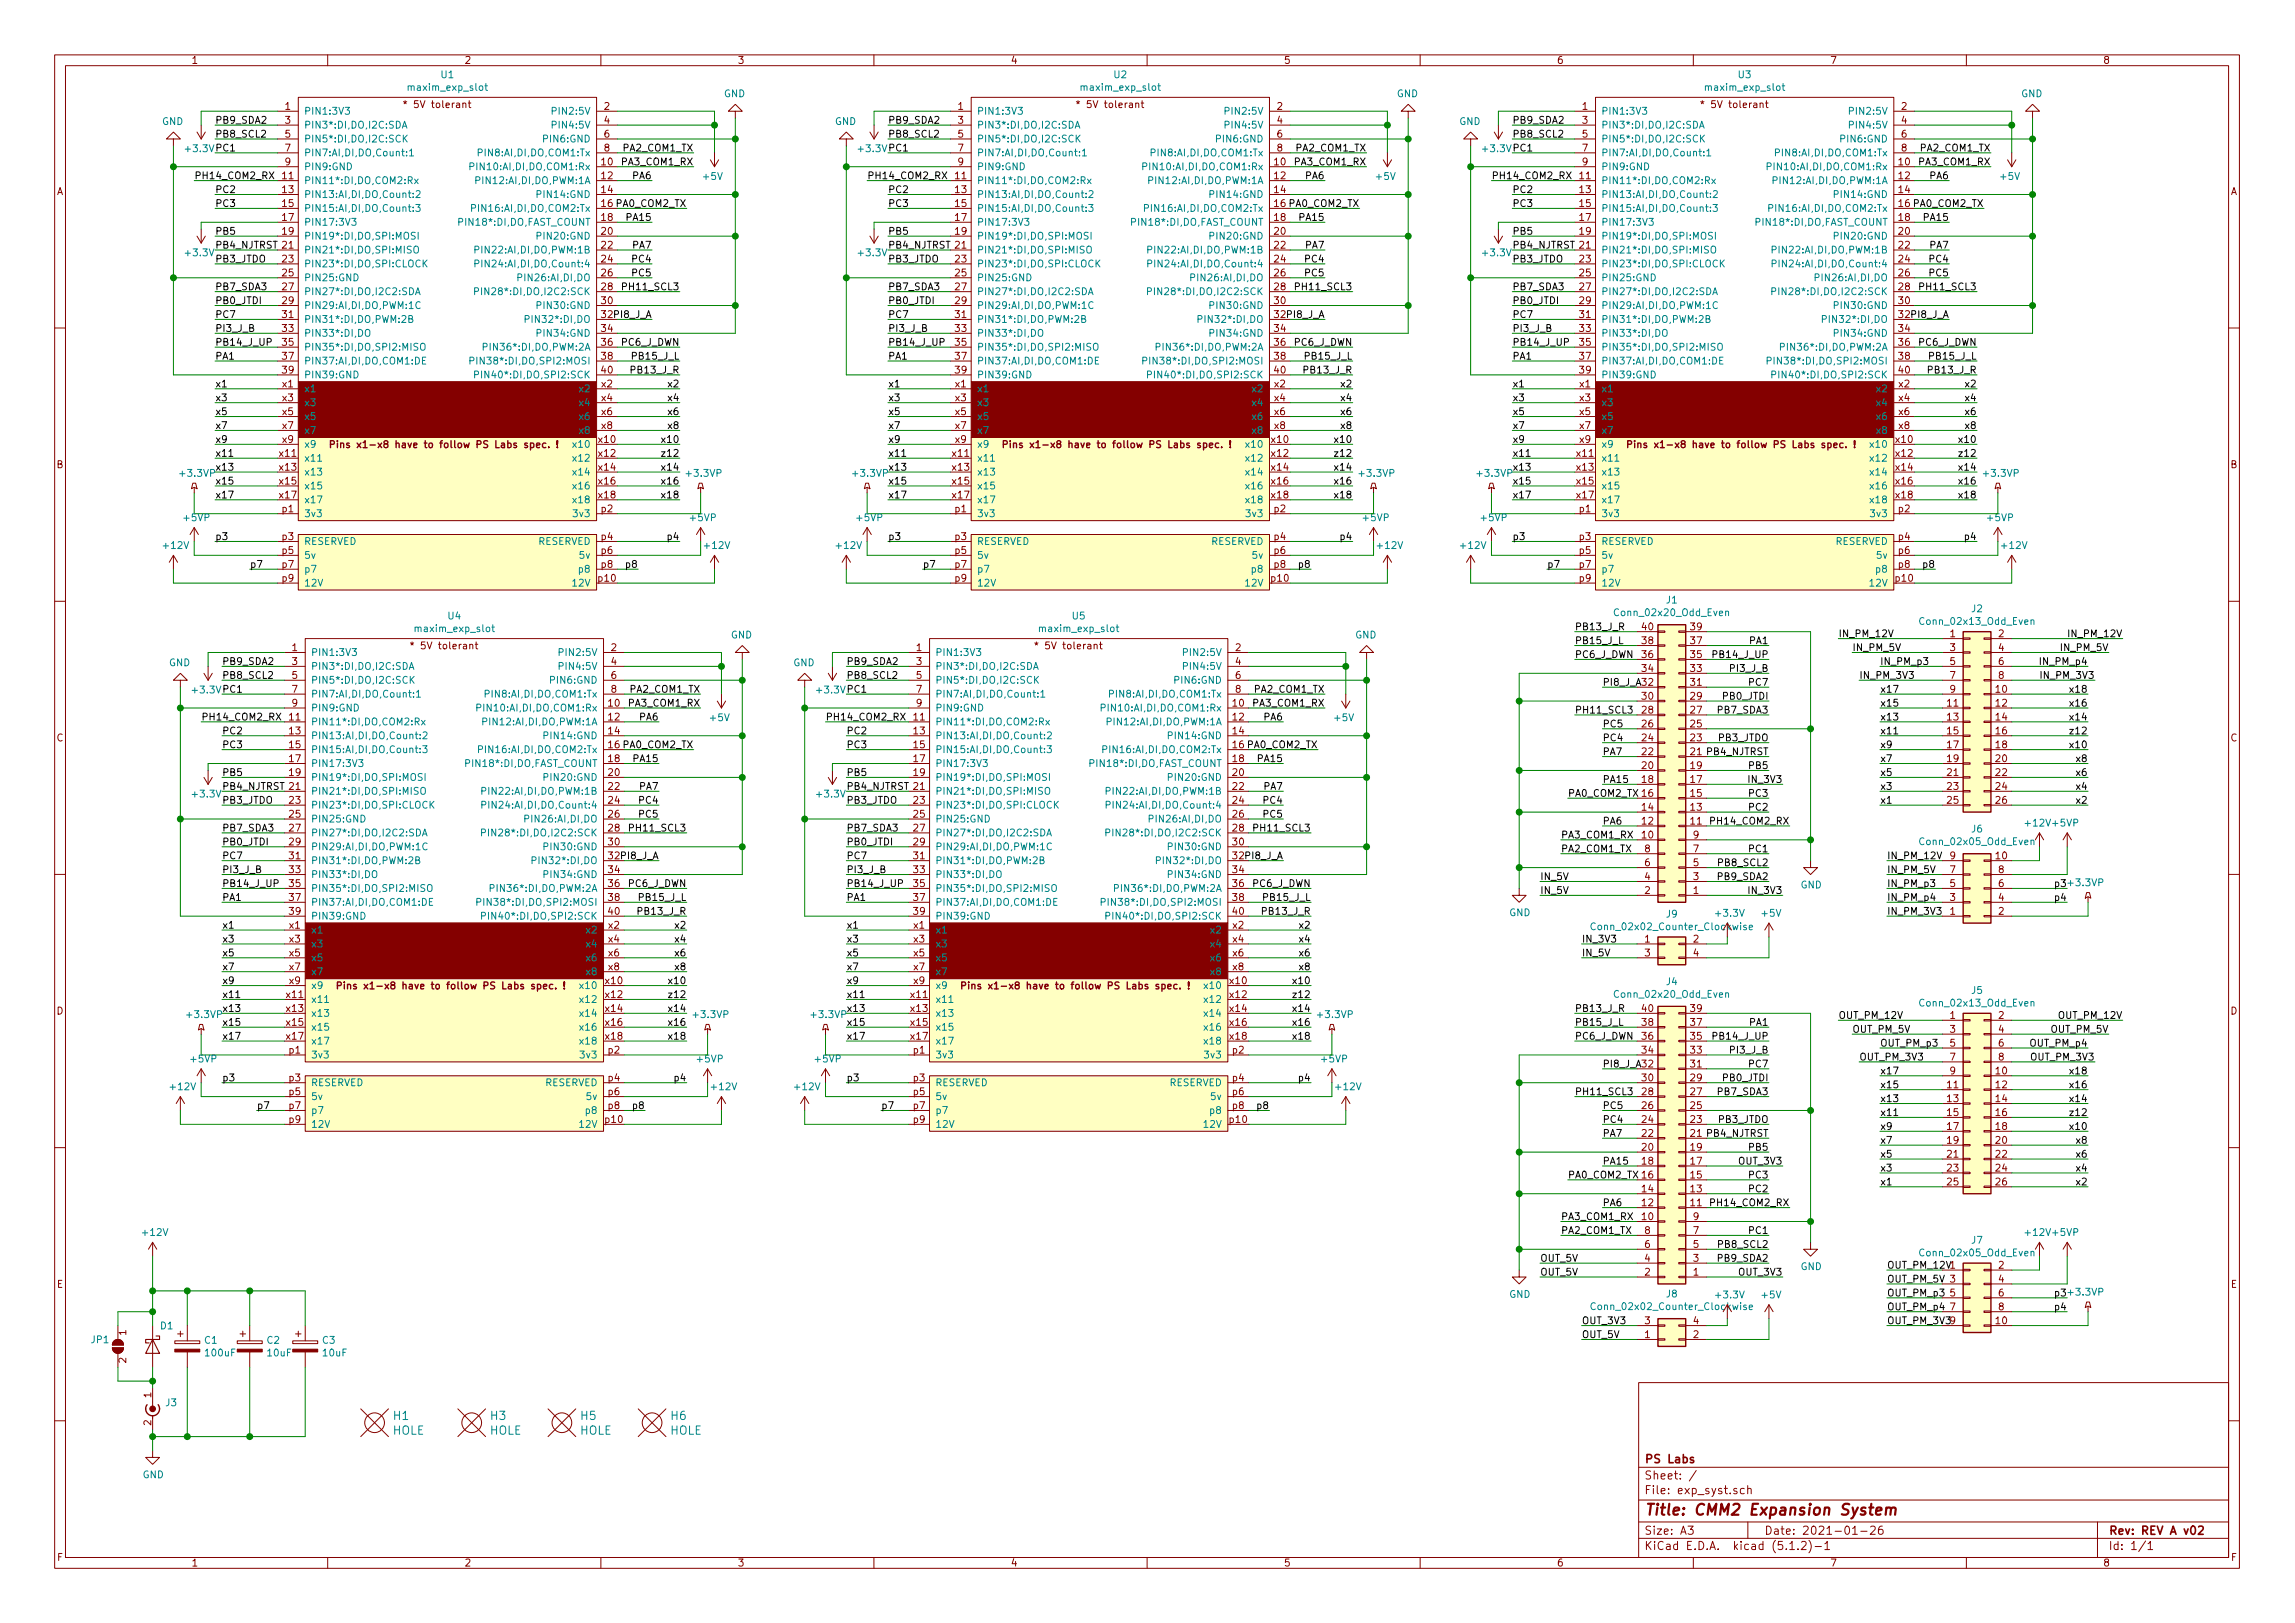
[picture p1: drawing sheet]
<svg xmlns="http://www.w3.org/2000/svg" width="420mm" height="297mm" viewBox="0 0 420 297" stroke-linecap="round" stroke-linejoin="round" font-family="sans-serif">
<defs><g id="words">
<text font-size="2.8" fill="#840000" x="301" y="277.3">Title: CMM2 Expansion System</text>
<g font-size="2.1" fill="#008484">
<text x="71.9" y="262.6">HOLE</text>
<text x="72.1" y="259.9">H1</text>
<text x="89.6" y="262.6">HOLE</text>
<text x="89.9" y="259.9">H3</text>
<text x="106.1" y="262.6">HOLE</text>
<text x="106.4" y="259.9">H5</text>
<text x="122.7" y="262.6">HOLE</text>
<text x="122.9" y="259.9">H6</text>
</g>
<g font-size="2.1" fill="#840000">
<text x="301" y="267.8">PS Labs</text>
<text x="301" y="273.5">File: exp_syst.sch</text>
<text x="301" y="270.8">Sheet: /</text>
<text x="301" y="280.9">Size: A3</text>
<text x="323" y="280.9">Date: 2021-01-26</text>
<text x="386" y="280.9">Rev: REV A v02</text>
<text x="301" y="283.7">KiCad E.D.A. kicad (5.1.2)-1</text>
<text x="386" y="283.7">Id: 1/1</text>
</g>
<g font-size="1.8" fill="#840000">
<text x="35" y="11.7">1</text>
<text x="85" y="11.7">2</text>
<text x="135" y="11.7">3</text>
<text x="185" y="11.7">4</text>
<text x="235" y="11.7">5</text>
<text x="285" y="11.7">6</text>
<text x="335" y="11.7">7</text>
<text x="385" y="11.7">8</text>
<text x="52.2" y="20.1">1</text>
<text x="52.2" y="22.6">3</text>
<text x="74.9" y="19.8">* 5V tolerant</text>
<text x="110.6" y="20.1">2</text>
<text x="110.6" y="22.6">4</text>
<text x="175.4" y="20.1">1</text>
<text x="175.4" y="22.6">3</text>
<text x="198" y="19.8">* 5V tolerant</text>
<text x="233.8" y="20.1">2</text>
<text x="233.8" y="22.6">4</text>
<text x="289.7" y="20.1">1</text>
<text x="289.7" y="22.6">3</text>
<text x="312.3" y="19.8">* 5V tolerant</text>
<text x="348.1" y="20.1">2</text>
<text x="348.1" y="22.6">4</text>
<text x="52.2" y="25.2">5</text>
<text x="52.2" y="27.7">7</text>
<text x="110.6" y="25.2">6</text>
<text x="110.6" y="27.7">8</text>
<text x="175.4" y="25.2">5</text>
<text x="175.4" y="27.7">7</text>
<text x="233.8" y="25.2">6</text>
<text x="233.8" y="27.7">8</text>
<text x="289.7" y="25.2">5</text>
<text x="289.7" y="27.7">7</text>
<text x="348.1" y="25.2">6</text>
<text x="348.1" y="27.7">8</text>
<text x="10.4" y="35.7">A</text>
<text x="51.7" y="32.8">11</text>
<text x="51.7" y="35.3">13</text>
<text x="52.2" y="30.3">9</text>
<text x="110.2" y="30.3">10</text>
<text x="110.2" y="32.8">12</text>
<text x="110.2" y="35.3">14</text>
<text x="174.9" y="32.8">11</text>
<text x="174.9" y="35.3">13</text>
<text x="175.4" y="30.3">9</text>
<text x="233.3" y="30.3">10</text>
<text x="233.3" y="32.8">12</text>
<text x="233.3" y="35.3">14</text>
<text x="289.2" y="32.8">11</text>
<text x="289.2" y="35.3">13</text>
<text x="289.7" y="30.3">9</text>
<text x="347.6" y="30.3">10</text>
<text x="347.6" y="32.8">12</text>
<text x="347.6" y="35.3">14</text>
<text x="408.4" y="35.7">A</text>
<text x="51.7" y="37.9">15</text>
<text x="51.7" y="40.4">17</text>
<text x="110.2" y="40.4">18</text>
<text x="174.9" y="37.9">15</text>
<text x="174.9" y="40.4">17</text>
<text x="233.3" y="40.4">18</text>
<text x="289.2" y="37.9">15</text>
<text x="289.2" y="40.4">17</text>
<text x="347.6" y="40.4">18</text>
<text x="51.7" y="43">19</text>
<text x="51.7" y="45.5">21</text>
<text x="110.2" y="43">20</text>
<text x="110.2" y="45.5">22</text>
<text x="174.9" y="43">19</text>
<text x="174.9" y="45.5">21</text>
<text x="233.3" y="43">20</text>
<text x="233.3" y="45.5">22</text>
<text x="289.2" y="43">19</text>
<text x="289.2" y="45.5">21</text>
<text x="347.6" y="43">20</text>
<text x="347.6" y="45.5">22</text>
<text x="51.7" y="48">23</text>
<text x="51.7" y="50.6">25</text>
<text x="51.7" y="53.1">27</text>
<text x="110.2" y="48">24</text>
<text x="110.2" y="50.6">26</text>
<text x="110.2" y="53.1">28</text>
<text x="174.9" y="48">23</text>
<text x="174.9" y="50.6">25</text>
<text x="174.9" y="53.1">27</text>
<text x="233.3" y="48">24</text>
<text x="233.3" y="50.6">26</text>
<text x="233.3" y="53.1">28</text>
<text x="289.2" y="48">23</text>
<text x="289.2" y="50.6">25</text>
<text x="289.2" y="53.1">27</text>
<text x="347.6" y="48">24</text>
<text x="347.6" y="50.6">26</text>
<text x="347.6" y="53.1">28</text>
<text x="51.7" y="55.7">29</text>
<text x="51.7" y="58.2">31</text>
<text x="110.2" y="55.7">30</text>
<text x="174.9" y="55.7">29</text>
<text x="174.9" y="58.2">31</text>
<text x="233.3" y="55.7">30</text>
<text x="289.2" y="55.7">29</text>
<text x="289.2" y="58.2">31</text>
<text x="347.6" y="55.7">30</text>
<text x="51.7" y="60.7">33</text>
<text x="51.7" y="63.3">35</text>
<text x="51.7" y="65.8">37</text>
<text x="110.2" y="60.7">34</text>
<text x="110.2" y="63.3">36</text>
<text x="110.2" y="65.8">38</text>
<text x="174.9" y="60.7">33</text>
<text x="174.9" y="63.3">35</text>
<text x="174.9" y="65.8">37</text>
<text x="233.3" y="60.7">34</text>
<text x="233.3" y="63.3">36</text>
<text x="233.3" y="65.8">38</text>
<text x="289.2" y="60.7">33</text>
<text x="289.2" y="63.3">35</text>
<text x="289.2" y="65.8">37</text>
<text x="347.6" y="60.7">34</text>
<text x="347.6" y="63.3">36</text>
<text x="347.6" y="65.8">38</text>
<text x="51.7" y="68.4">39</text>
<text x="51.7" y="70.9">x1</text>
<text x="110.2" y="68.4">40</text>
<text x="110.2" y="70.9">x2</text>
<text x="174.9" y="68.4">39</text>
<text x="174.9" y="70.9">x1</text>
<text x="233.3" y="68.4">40</text>
<text x="233.3" y="70.9">x2</text>
<text x="289.2" y="68.4">39</text>
<text x="289.2" y="70.9">x1</text>
<text x="347.6" y="68.4">40</text>
<text x="347.6" y="70.9">x2</text>
<text x="51.7" y="73.4">x3</text>
<text x="51.7" y="76">x5</text>
<text x="110.2" y="73.4">x4</text>
<text x="110.2" y="76">x6</text>
<text x="174.9" y="73.4">x3</text>
<text x="174.9" y="76">x5</text>
<text x="233.3" y="73.4">x4</text>
<text x="233.3" y="76">x6</text>
<text x="289.2" y="73.4">x3</text>
<text x="289.2" y="76">x5</text>
<text x="347.6" y="73.4">x4</text>
<text x="347.6" y="76">x6</text>
<text x="51.2" y="83.6">x11</text>
<text x="51.7" y="78.5">x7</text>
<text x="51.7" y="81.1">x9</text>
<text x="64" y="82">Pins x1-x8 have to follow PS Labs spec. !</text>
<text x="109.7" y="81.1">x10</text>
<text x="109.7" y="83.6">x12</text>
<text x="110.2" y="78.5">x8</text>
<text x="174.4" y="83.6">x11</text>
<text x="174.9" y="78.5">x7</text>
<text x="174.9" y="81.1">x9</text>
<text x="187.2" y="82">Pins x1-x8 have to follow PS Labs spec. !</text>
<text x="232.8" y="81.1">x10</text>
<text x="232.8" y="83.6">x12</text>
<text x="233.3" y="78.5">x8</text>
<text x="288.7" y="83.6">x11</text>
<text x="289.2" y="78.5">x7</text>
<text x="289.2" y="81.1">x9</text>
<text x="301.5" y="82">Pins x1-x8 have to follow PS Labs spec. !</text>
<text x="347.1" y="81.1">x10</text>
<text x="347.1" y="83.6">x12</text>
<text x="347.6" y="78.5">x8</text>
<text x="10.4" y="85.7">B</text>
<text x="51.2" y="86.1">x13</text>
<text x="51.2" y="88.7">x15</text>
<text x="109.7" y="86.1">x14</text>
<text x="109.7" y="88.7">x16</text>
<text x="174.4" y="86.1">x13</text>
<text x="174.4" y="88.7">x15</text>
<text x="232.8" y="86.1">x14</text>
<text x="232.8" y="88.7">x16</text>
<text x="288.7" y="86.1">x13</text>
<text x="288.7" y="88.7">x15</text>
<text x="347.1" y="86.1">x14</text>
<text x="347.1" y="88.7">x16</text>
<text x="408.4" y="85.7">B</text>
<text x="51.2" y="91.2">x17</text>
<text x="51.7" y="93.8">p1</text>
<text x="109.7" y="91.2">x18</text>
<text x="110.1" y="93.8">p2</text>
<text x="174.4" y="91.2">x17</text>
<text x="174.9" y="93.8">p1</text>
<text x="232.8" y="91.2">x18</text>
<text x="233.3" y="93.8">p2</text>
<text x="288.7" y="91.2">x17</text>
<text x="289.2" y="93.8">p1</text>
<text x="347.1" y="91.2">x18</text>
<text x="347.6" y="93.8">p2</text>
<text x="51.7" y="98.8">p3</text>
<text x="51.7" y="101.4">p5</text>
<text x="110.1" y="98.8">p4</text>
<text x="110.1" y="101.4">p6</text>
<text x="174.9" y="98.8">p3</text>
<text x="174.9" y="101.4">p5</text>
<text x="233.3" y="98.8">p4</text>
<text x="233.3" y="101.4">p6</text>
<text x="289.2" y="98.8">p3</text>
<text x="289.2" y="101.4">p5</text>
<text x="347.6" y="98.8">p4</text>
<text x="347.6" y="101.4">p6</text>
<text x="51.7" y="103.9">p7</text>
<text x="51.7" y="106.5">p9</text>
<text x="109.6" y="106.5">p10</text>
<text x="110.1" y="103.9">p8</text>
<text x="174.9" y="103.9">p7</text>
<text x="174.9" y="106.5">p9</text>
<text x="232.8" y="106.5">p10</text>
<text x="233.3" y="103.9">p8</text>
<text x="289.2" y="103.9">p7</text>
<text x="289.2" y="106.5">p9</text>
<text x="347.1" y="106.5">p10</text>
<text x="347.6" y="103.9">p8</text>
<text x="53.5" y="119.2">1</text>
<text x="76.1" y="118.8">* 5V tolerant</text>
<text x="111.9" y="119.2">2</text>
<text x="167.8" y="119.2">1</text>
<text x="190.4" y="118.8">* 5V tolerant</text>
<text x="226.2" y="119.2">2</text>
<text x="300.7" y="117.9">38</text>
<text x="300.7" y="115.4">40</text>
<text x="309.5" y="117.9">37</text>
<text x="309.5" y="115.4">39</text>
<text x="357" y="116.6">1</text>
<text x="357" y="119.2">3</text>
<text x="365.9" y="116.6">2</text>
<text x="365.9" y="119.2">4</text>
<text x="53.5" y="121.7">3</text>
<text x="53.5" y="124.2">5</text>
<text x="111.9" y="121.7">4</text>
<text x="111.9" y="124.2">6</text>
<text x="167.8" y="121.7">3</text>
<text x="167.8" y="124.2">5</text>
<text x="226.2" y="121.7">4</text>
<text x="226.2" y="124.2">6</text>
<text x="293.4" y="125.5">PI8_J_A 32</text>
<text x="300.7" y="123">34</text>
<text x="300.7" y="120.4">36</text>
<text x="309.5" y="125.5">31</text>
<text x="309.5" y="123">33</text>
<text x="309.5" y="120.4">35</text>
<text x="357" y="121.7">5</text>
<text x="357" y="124.2">7</text>
<text x="365.9" y="121.7">6</text>
<text x="365.9" y="124.2">8</text>
<text x="53" y="131.9">11</text>
<text x="53.5" y="126.8">7</text>
<text x="53.5" y="129.3">9</text>
<text x="111.4" y="129.3">10</text>
<text x="111.4" y="131.9">12</text>
<text x="111.9" y="126.8">8</text>
<text x="167.3" y="131.9">11</text>
<text x="167.8" y="126.8">7</text>
<text x="167.8" y="129.3">9</text>
<text x="225.7" y="129.3">10</text>
<text x="225.7" y="131.9">12</text>
<text x="226.2" y="126.8">8</text>
<text x="300.7" y="130.6">28</text>
<text x="300.7" y="128.1">30</text>
<text x="309.5" y="130.6">27</text>
<text x="309.5" y="128.1">29</text>
<text x="356.5" y="129.3">11</text>
<text x="356.5" y="131.9">13</text>
<text x="357" y="126.8">9</text>
<text x="365.4" y="126.8">10</text>
<text x="365.4" y="129.3">12</text>
<text x="365.4" y="131.9">14</text>
<text x="10.4" y="135.7">C</text>
<text x="53" y="134.4">13</text>
<text x="53" y="136.9">15</text>
<text x="111.4" y="134.4">14</text>
<text x="167.3" y="134.4">13</text>
<text x="167.3" y="136.9">15</text>
<text x="225.7" y="134.4">14</text>
<text x="300.7" y="135.7">24</text>
<text x="300.7" y="133.1">26</text>
<text x="309.5" y="135.7">23</text>
<text x="309.5" y="133.1">25</text>
<text x="356.5" y="134.4">15</text>
<text x="356.5" y="136.9">17</text>
<text x="365.4" y="134.4">16</text>
<text x="365.4" y="136.9">18</text>
<text x="408.4" y="135.7">C</text>
<text x="53" y="139.5">17</text>
<text x="53" y="142">19</text>
<text x="111.4" y="139.5">18</text>
<text x="111.4" y="142">20</text>
<text x="167.3" y="139.5">17</text>
<text x="167.3" y="142">19</text>
<text x="225.7" y="139.5">18</text>
<text x="225.7" y="142">20</text>
<text x="300.7" y="143.3">18</text>
<text x="300.7" y="140.8">20</text>
<text x="300.7" y="138.2">22</text>
<text x="309.5" y="143.3">17</text>
<text x="309.5" y="140.8">19</text>
<text x="309.5" y="138.2">21 PB4_NJTRST</text>
<text x="356.5" y="139.5">19</text>
<text x="356.5" y="142">21</text>
<text x="365.4" y="139.5">20</text>
<text x="365.4" y="142">22</text>
<text x="53" y="144.6">21</text>
<text x="53" y="147.1">23</text>
<text x="53" y="149.6">25</text>
<text x="111.4" y="144.6">22</text>
<text x="111.4" y="147.1">24</text>
<text x="111.4" y="149.6">26</text>
<text x="167.3" y="144.6">21</text>
<text x="167.3" y="147.1">23</text>
<text x="167.3" y="149.6">25</text>
<text x="225.7" y="144.6">22</text>
<text x="225.7" y="147.1">24</text>
<text x="225.7" y="149.6">26</text>
<text x="287" y="145.8">PA0_COM2_TX 16</text>
<text x="300.7" y="148.4">14</text>
<text x="309.5" y="148.4">13</text>
<text x="309.5" y="145.8">15</text>
<text x="356.5" y="144.6">23</text>
<text x="356.5" y="147.1">25</text>
<text x="365.4" y="144.6">24</text>
<text x="365.4" y="147.1">26</text>
<text x="53" y="152.2">27</text>
<text x="53" y="154.7">29</text>
<text x="111.4" y="152.2">28</text>
<text x="111.4" y="154.7">30</text>
<text x="167.3" y="152.2">27</text>
<text x="167.3" y="154.7">29</text>
<text x="225.7" y="152.2">28</text>
<text x="225.7" y="154.7">30</text>
<text x="300.7" y="153.5">10</text>
<text x="300.7" y="150.9">12</text>
<text x="301.1" y="156">8</text>
<text x="309.5" y="150.9">11</text>
<text x="310" y="156">7</text>
<text x="310" y="153.5">9</text>
<text x="53" y="157.3">31</text>
<text x="53" y="159.8">33</text>
<text x="111.4" y="159.8">34</text>
<text x="167.3" y="157.3">31</text>
<text x="167.3" y="159.8">33</text>
<text x="225.7" y="159.8">34</text>
<text x="301.1" y="161.1">4</text>
<text x="301.1" y="158.5">6</text>
<text x="310" y="161.1">3</text>
<text x="310" y="158.5">5</text>
<text x="357" y="159.8">7</text>
<text x="357" y="157.3">9</text>
<text x="365.4" y="157.3">10</text>
<text x="365.9" y="159.8">8</text>
<text x="53" y="162.3">35</text>
<text x="53" y="164.9">37</text>
<text x="53" y="167.4">39</text>
<text x="111.4" y="162.3">36</text>
<text x="111.4" y="164.9">38</text>
<text x="111.4" y="167.4">40</text>
<text x="167.3" y="162.3">35</text>
<text x="167.3" y="164.9">37</text>
<text x="167.3" y="167.4">39</text>
<text x="225.7" y="162.3">36</text>
<text x="225.7" y="164.9">38</text>
<text x="225.7" y="167.4">40</text>
<text x="301.1" y="163.6">2</text>
<text x="310" y="163.6">1</text>
<text x="357" y="167.4">1</text>
<text x="357" y="164.9">3</text>
<text x="357" y="162.3">5</text>
<text x="365.9" y="167.4">2</text>
<text x="365.9" y="164.9">4</text>
<text x="365.9" y="162.3">6</text>
<text x="53" y="170">x1</text>
<text x="53" y="172.5">x3</text>
<text x="111.4" y="170">x2</text>
<text x="111.4" y="172.5">x4</text>
<text x="167.3" y="170">x1</text>
<text x="167.3" y="172.5">x3</text>
<text x="225.7" y="170">x2</text>
<text x="225.7" y="172.5">x4</text>
<text x="292.2" y="170.2">Conn_02x02_Counter_Clockwise</text>
<text x="301.1" y="172.5">1</text>
<text x="310" y="172.5">2</text>
<text x="53" y="175">x5</text>
<text x="53" y="177.6">x7</text>
<text x="111.4" y="175">x6</text>
<text x="111.4" y="177.6">x8</text>
<text x="167.3" y="175">x5</text>
<text x="167.3" y="177.6">x7</text>
<text x="225.7" y="175">x6</text>
<text x="225.7" y="177.6">x8</text>
<text x="301.1" y="175">3</text>
<text x="310" y="175">4</text>
<text x="10.4" y="185.7">D</text>
<text x="52.5" y="182.7">x11</text>
<text x="52.5" y="185.2">x13</text>
<text x="53" y="180.1">x9</text>
<text x="65.3" y="181.1">Pins x1-x8 have to follow PS Labs spec. !</text>
<text x="110.9" y="180.1">x10</text>
<text x="110.9" y="182.7">x12</text>
<text x="110.9" y="185.2">x14</text>
<text x="166.8" y="182.7">x11</text>
<text x="166.8" y="185.2">x13</text>
<text x="167.3" y="180.1">x9</text>
<text x="179.6" y="181.1">Pins x1-x8 have to follow PS Labs spec. !</text>
<text x="225.2" y="180.1">x10</text>
<text x="225.2" y="182.7">x12</text>
<text x="225.2" y="185.2">x14</text>
<text x="300.7" y="185.2">40</text>
<text x="309.5" y="185.2">39</text>
<text x="408.4" y="185.7">D</text>
<text x="52.5" y="187.7">x15</text>
<text x="52.5" y="190.3">x17</text>
<text x="110.9" y="187.7">x16</text>
<text x="110.9" y="190.3">x18</text>
<text x="166.8" y="187.7">x15</text>
<text x="166.8" y="190.3">x17</text>
<text x="225.2" y="187.7">x16</text>
<text x="225.2" y="190.3">x18</text>
<text x="300.7" y="190.3">36</text>
<text x="300.7" y="187.7">38</text>
<text x="309.5" y="190.3">35</text>
<text x="309.5" y="187.7">37</text>
<text x="357" y="186.5">1</text>
<text x="357" y="189">3</text>
<text x="357" y="191.6">5</text>
<text x="365.9" y="186.5">2</text>
<text x="365.9" y="189">4</text>
<text x="365.9" y="191.6">6</text>
<text x="53" y="192.8">p1</text>
<text x="53" y="197.9">p3</text>
<text x="111.4" y="192.8">p2</text>
<text x="111.4" y="197.9">p4</text>
<text x="167.3" y="192.8">p1</text>
<text x="167.3" y="197.9">p3</text>
<text x="225.7" y="192.8">p2</text>
<text x="225.7" y="197.9">p4</text>
<text x="293.4" y="195.4">PI8_J_A 32</text>
<text x="300.7" y="197.9">30</text>
<text x="300.7" y="192.8">34</text>
<text x="309.5" y="197.9">29</text>
<text x="309.5" y="195.4">31</text>
<text x="309.5" y="192.8">33</text>
<text x="357" y="194.1">7</text>
<text x="357" y="196.6">9</text>
<text x="365.4" y="196.6">10</text>
<text x="365.9" y="194.1">8</text>
<text x="53" y="200.4">p5</text>
<text x="53" y="203">p7</text>
<text x="111.4" y="200.4">p6</text>
<text x="111.4" y="203">p8</text>
<text x="167.3" y="200.4">p5</text>
<text x="167.3" y="203">p7</text>
<text x="225.7" y="200.4">p6</text>
<text x="225.7" y="203">p8</text>
<text x="300.7" y="203">26</text>
<text x="300.7" y="200.4">28</text>
<text x="309.5" y="203">25</text>
<text x="309.5" y="200.4">27</text>
<text x="356.5" y="199.2">11</text>
<text x="356.5" y="201.7">13</text>
<text x="365.4" y="199.2">12</text>
<text x="365.4" y="201.7">14</text>
<text x="53" y="205.5">p9</text>
<text x="110.9" y="205.5">p10</text>
<text x="167.3" y="205.5">p9</text>
<text x="225.2" y="205.5">p10</text>
<text x="300.7" y="208.1">22</text>
<text x="300.7" y="205.5">24</text>
<text x="309.5" y="208.1">21 PB4_NJTRST</text>
<text x="309.5" y="205.5">23</text>
<text x="356.5" y="204.3">15</text>
<text x="356.5" y="206.8">17</text>
<text x="356.5" y="209.3">19</text>
<text x="365.4" y="204.3">16</text>
<text x="365.4" y="206.8">18</text>
<text x="365.4" y="209.3">20</text>
<text x="287" y="215.7">PA0_COM2_TX 16</text>
<text x="300.7" y="213.1">18</text>
<text x="300.7" y="210.6">20</text>
<text x="309.5" y="215.7">15</text>
<text x="309.5" y="213.1">17</text>
<text x="309.5" y="210.6">19</text>
<text x="356.5" y="211.9">21</text>
<text x="356.5" y="214.4">23</text>
<text x="365.4" y="211.9">22</text>
<text x="365.4" y="214.4">24</text>
<text x="300.7" y="220.8">12</text>
<text x="300.7" y="218.2">14</text>
<text x="309.5" y="220.8">11</text>
<text x="309.5" y="218.2">13</text>
<text x="356.5" y="217">25</text>
<text x="365.4" y="217">26</text>
<text x="300.7" y="223.3">10</text>
<text x="301.1" y="225.8">8</text>
<text x="310" y="225.8">7</text>
<text x="310" y="223.3">9</text>
<text x="301.1" y="233.5">2</text>
<text x="301.1" y="230.9">4</text>
<text x="301.1" y="228.4">6</text>
<text x="310" y="233.5">1</text>
<text x="310" y="230.9">3</text>
<text x="310" y="228.4">5</text>
<text x="345.4" y="232.2">OUT_PM_12V1</text>
<text x="365.9" y="232.2">2</text>
<text x="10.4" y="235.7">E</text>
<text x="292.2" y="239.8">Conn_02x02_Counter_Clockwise</text>
<text x="345.4" y="234.7">OUT_PM_5V 3</text>
<text x="357" y="237.3">5</text>
<text x="357" y="239.8">7</text>
<text x="365.9" y="234.7">4</text>
<text x="365.9" y="237.3">6</text>
<text x="365.9" y="239.8">8</text>
<text x="408.4" y="235.7">E</text>
<text x="23.1" y="244.4" transform="rotate(-90 23.1 244.4)">1</text>
<text x="301.1" y="244.9">1</text>
<text x="301.1" y="242.4">3</text>
<text x="310" y="244.9">2</text>
<text x="310" y="242.4">4</text>
<text x="345.4" y="242.4">OUT_PM_3V39</text>
<text x="365.4" y="242.4">10</text>
<text x="23.1" y="249.4" transform="rotate(-90 23.1 249.4)">2</text>
<text x="27.7" y="255.8" transform="rotate(-90 27.7 255.8)">1</text>
<text x="27.7" y="260.9" transform="rotate(-90 27.7 260.9)">2</text>
<text x="10.5" y="285.7">F</text>
<text x="35" y="286.7">1</text>
<text x="85" y="286.7">2</text>
<text x="135" y="286.7">3</text>
<text x="185" y="286.7">4</text>
<text x="235" y="286.7">5</text>
<text x="285" y="286.7">6</text>
<text x="335" y="286.7">7</text>
<text x="385" y="286.7">8</text>
<text x="408.5" y="285.7">F</text>
</g>
<g font-size="1.8" fill="#008484">
<text x="75" y="16.6">maxim_exp_slot</text>
<text x="80.8" y="14.3">U1</text>
<text x="132.5" y="17.8">GND</text>
<text x="198.2" y="16.6">maxim_exp_slot</text>
<text x="204" y="14.3">U2</text>
<text x="255.7" y="17.8">GND</text>
<text x="312.5" y="16.6">maxim_exp_slot</text>
<text x="318.3" y="14.3">U3</text>
<text x="370" y="17.8">GND</text>
<text x="29.7" y="22.9">GND</text>
<text x="55.6" y="21">PIN1:3V3</text>
<text x="55.6" y="23.5">PIN3*:DI,DO,I2C:SDA</text>
<text x="101.5" y="21">PIN2:5V</text>
<text x="101.5" y="23.5">PIN4:5V</text>
<text x="152.9" y="22.9">GND</text>
<text x="178.8" y="21">PIN1:3V3</text>
<text x="178.8" y="23.5">PIN3*:DI,DO,I2C:SDA</text>
<text x="224.7" y="21">PIN2:5V</text>
<text x="224.7" y="23.5">PIN4:5V</text>
<text x="267.2" y="22.9">GND</text>
<text x="293.1" y="21">PIN1:3V3</text>
<text x="293.1" y="23.5">PIN3*:DI,DO,I2C:SDA</text>
<text x="339" y="21">PIN2:5V</text>
<text x="339" y="23.5">PIN4:5V</text>
<text x="34.1" y="27.8">+3.3V PC1</text>
<text x="55.6" y="26.1">PIN5*:DI,DO,I2C:SCK</text>
<text x="55.6" y="28.6">PIN7:AI,DI,DO,Count:1</text>
<text x="88.3" y="28.6">PIN8:AI,DI,DO,COM1:Tx</text>
<text x="99.7" y="26.1">PIN6:GND</text>
<text x="157.3" y="27.8">+3.3V PC1</text>
<text x="178.8" y="26.1">PIN5*:DI,DO,I2C:SCK</text>
<text x="178.8" y="28.6">PIN7:AI,DI,DO,Count:1</text>
<text x="211.5" y="28.6">PIN8:AI,DI,DO,COM1:Tx</text>
<text x="222.9" y="26.1">PIN6:GND</text>
<text x="271.6" y="27.8">+3.3V PC1</text>
<text x="293.1" y="26.1">PIN5*:DI,DO,I2C:SCK</text>
<text x="293.1" y="28.6">PIN7:AI,DI,DO,Count:1</text>
<text x="325.8" y="28.6">PIN8:AI,DI,DO,COM1:Tx</text>
<text x="337.2" y="26.1">PIN6:GND</text>
<text x="55.6" y="33.7">PIN11*:DI,DO,COM2:Rx</text>
<text x="55.6" y="31.2">PIN9:GND</text>
<text x="87.1" y="31.2">PIN10:AI,DI,DO,COM1:Rx</text>
<text x="87.9" y="33.7">PIN12:AI,DI,DO,PWM:1A</text>
<text x="128.8" y="32.9">+5V</text>
<text x="178.8" y="33.7">PIN11*:DI,DO,COM2:Rx</text>
<text x="178.8" y="31.2">PIN9:GND</text>
<text x="210.3" y="31.2">PIN10:AI,DI,DO,COM1:Rx</text>
<text x="211" y="33.7">PIN12:AI,DI,DO,PWM:1A</text>
<text x="252" y="32.9">+5V</text>
<text x="293.1" y="33.7">PIN11*:DI,DO,COM2:Rx</text>
<text x="293.1" y="31.2">PIN9:GND</text>
<text x="324.6" y="31.2">PIN10:AI,DI,DO,COM1:Rx</text>
<text x="325.3" y="33.7">PIN12:AI,DI,DO,PWM:1A</text>
<text x="366.3" y="32.9">+5V</text>
<text x="55.6" y="36.2">PIN13:AI,DI,DO,Count:2</text>
<text x="55.6" y="38.8">PIN15:AI,DI,DO,Count:3</text>
<text x="55.6" y="41.3">PIN17:3V3</text>
<text x="84.7" y="41.3">PIN18*:DI,DO,FAST_COUNT</text>
<text x="87.3" y="38.8">PIN16:AI,DI,DO,COM2:Tx</text>
<text x="98.8" y="36.2">PIN14:GND</text>
<text x="178.8" y="36.2">PIN13:AI,DI,DO,Count:2</text>
<text x="178.8" y="38.8">PIN15:AI,DI,DO,Count:3</text>
<text x="178.8" y="41.3">PIN17:3V3</text>
<text x="207.9" y="41.3">PIN18*:DI,DO,FAST_COUNT</text>
<text x="210.5" y="38.8">PIN16:AI,DI,DO,COM2:Tx</text>
<text x="222" y="36.2">PIN14:GND</text>
<text x="293.1" y="36.2">PIN13:AI,DI,DO,Count:2</text>
<text x="293.1" y="38.8">PIN15:AI,DI,DO,Count:3</text>
<text x="293.1" y="41.3">PIN17:3V3</text>
<text x="322.2" y="41.3">PIN18*:DI,DO,FAST_COUNT</text>
<text x="324.8" y="38.8">PIN16:AI,DI,DO,COM2:Tx</text>
<text x="336.3" y="36.2">PIN14:GND</text>
<text x="34.1" y="46.9">+3.3V</text>
<text x="55.6" y="43.9">PIN19*:DI,DO,SPI:MOSI</text>
<text x="55.6" y="46.4">PIN21*:DI,DO,SPI:MISO</text>
<text x="87.9" y="46.4">PIN22:AI,DI,DO,PWM:1B</text>
<text x="98.8" y="43.9">PIN20:GND</text>
<text x="157.3" y="46.9">+3.3V</text>
<text x="178.8" y="43.9">PIN19*:DI,DO,SPI:MOSI</text>
<text x="178.8" y="46.4">PIN21*:DI,DO,SPI:MISO</text>
<text x="211" y="46.4">PIN22:AI,DI,DO,PWM:1B</text>
<text x="222" y="43.9">PIN20:GND</text>
<text x="271.6" y="46.9">+3.3V</text>
<text x="293.1" y="43.9">PIN19*:DI,DO,SPI:MOSI</text>
<text x="293.1" y="46.4">PIN21*:DI,DO,SPI:MISO</text>
<text x="325.3" y="46.4">PIN22:AI,DI,DO,PWM:1B</text>
<text x="336.3" y="43.9">PIN20:GND</text>
<text x="55.6" y="48.9">PIN23*:DI,DO,SPI:CLOCK</text>
<text x="55.6" y="51.5">PIN25:GND</text>
<text x="88.3" y="48.9">PIN24:AI,DI,DO,Count:4</text>
<text x="95.5" y="51.5">PIN26:AI,DI,DO</text>
<text x="178.8" y="48.9">PIN23*:DI,DO,SPI:CLOCK</text>
<text x="178.8" y="51.5">PIN25:GND</text>
<text x="211.5" y="48.9">PIN24:AI,DI,DO,Count:4</text>
<text x="218.7" y="51.5">PIN26:AI,DI,DO</text>
<text x="293.1" y="48.9">PIN23*:DI,DO,SPI:CLOCK</text>
<text x="293.1" y="51.5">PIN25:GND</text>
<text x="325.8" y="48.9">PIN24:AI,DI,DO,Count:4</text>
<text x="333" y="51.5">PIN26:AI,DI,DO</text>
<text x="55.6" y="54">PIN27*:DI,DO,I2C2:SDA</text>
<text x="55.6" y="56.6">PIN29:AI,DI,DO,PWM:1C</text>
<text x="55.6" y="59.1">PIN31*:DI,DO,PWM:2B</text>
<text x="88.5" y="54">PIN28*:DI,DO,I2C2:SCK</text>
<text x="97.1" y="59.1">PIN32*:DI,DO</text>
<text x="98.8" y="56.6">PIN30:GND</text>
<text x="178.8" y="54">PIN27*:DI,DO,I2C2:SDA</text>
<text x="178.8" y="56.6">PIN29:AI,DI,DO,PWM:1C</text>
<text x="178.8" y="59.1">PIN31*:DI,DO,PWM:2B</text>
<text x="211.7" y="54">PIN28*:DI,DO,I2C2:SCK</text>
<text x="220.3" y="59.1">PIN32*:DI,DO</text>
<text x="222" y="56.6">PIN30:GND</text>
<text x="293.1" y="54">PIN27*:DI,DO,I2C2:SDA</text>
<text x="293.1" y="56.6">PIN29:AI,DI,DO,PWM:1C</text>
<text x="293.1" y="59.1">PIN31*:DI,DO,PWM:2B</text>
<text x="326" y="54">PIN28*:DI,DO,I2C2:SCK</text>
<text x="334.6" y="59.1">PIN32*:DI,DO</text>
<text x="336.3" y="56.6">PIN30:GND</text>
<text x="55.6" y="61.6">PIN33*:DI,DO</text>
<text x="55.6" y="64.2">PIN35*:DI,DO,SPI2:MISO</text>
<text x="89.4" y="64.2">PIN36*:DI,DO,PWM:2A</text>
<text x="98.8" y="61.6">PIN34:GND</text>
<text x="178.8" y="61.6">PIN33*:DI,DO</text>
<text x="178.8" y="64.2">PIN35*:DI,DO,SPI2:MISO</text>
<text x="212.6" y="64.2">PIN36*:DI,DO,PWM:2A</text>
<text x="222" y="61.6">PIN34:GND</text>
<text x="293.1" y="61.6">PIN33*:DI,DO</text>
<text x="293.1" y="64.2">PIN35*:DI,DO,SPI2:MISO</text>
<text x="326.9" y="64.2">PIN36*:DI,DO,PWM:2A</text>
<text x="336.3" y="61.6">PIN34:GND</text>
<text x="55.6" y="66.7">PIN37:AI,DI,DO,COM1:DE</text>
<text x="55.6" y="69.3">PIN39:GND</text>
<text x="55.6" y="71.8">x1</text>
<text x="87.7" y="66.7">PIN38*:DI,DO,SPI2:MOSI</text>
<text x="88.4" y="69.3">PIN40*:DI,DO,SPI2:SCK</text>
<text x="106.2" y="71.8">x2</text>
<text x="178.8" y="66.7">PIN37:AI,DI,DO,COM1:DE</text>
<text x="178.8" y="69.3">PIN39:GND</text>
<text x="178.8" y="71.8">x1</text>
<text x="210.8" y="66.7">PIN38*:DI,DO,SPI2:MOSI</text>
<text x="211.6" y="69.3">PIN40*:DI,DO,SPI2:SCK</text>
<text x="229.4" y="71.8">x2</text>
<text x="293.1" y="66.7">PIN37:AI,DI,DO,COM1:DE</text>
<text x="293.1" y="69.3">PIN39:GND</text>
<text x="293.1" y="71.8">x1</text>
<text x="325.1" y="66.7">PIN38*:DI,DO,SPI2:MOSI</text>
<text x="325.9" y="69.3">PIN40*:DI,DO,SPI2:SCK</text>
<text x="343.7" y="71.8">x2</text>
<text x="55.6" y="74.3">x3</text>
<text x="55.6" y="76.9">x5</text>
<text x="106.2" y="74.3">x4</text>
<text x="106.2" y="76.9">x6</text>
<text x="178.8" y="74.3">x3</text>
<text x="178.8" y="76.9">x5</text>
<text x="229.4" y="74.3">x4</text>
<text x="229.4" y="76.9">x6</text>
<text x="293.1" y="74.3">x3</text>
<text x="293.1" y="76.9">x5</text>
<text x="343.7" y="74.3">x4</text>
<text x="343.7" y="76.9">x6</text>
<text x="55.6" y="79.4">x7</text>
<text x="55.6" y="82">x9</text>
<text x="105.3" y="82">x10</text>
<text x="106.2" y="79.4">x8</text>
<text x="178.8" y="79.4">x7</text>
<text x="178.8" y="82">x9</text>
<text x="228.4" y="82">x10</text>
<text x="229.4" y="79.4">x8</text>
<text x="293.1" y="79.4">x7</text>
<text x="293.1" y="82">x9</text>
<text x="342.7" y="82">x10</text>
<text x="343.7" y="79.4">x8</text>
<text x="33.1" y="87.3">+3.3VP</text>
<text x="55.6" y="84.5">x11</text>
<text x="55.6" y="87">x13</text>
<text x="55.6" y="89.6">x15</text>
<text x="105.3" y="84.5">x12</text>
<text x="105.3" y="87">x14</text>
<text x="105.3" y="89.6">x16</text>
<text x="125.9" y="87.3">+3.3VP</text>
<text x="156.3" y="87.3">+3.3VP</text>
<text x="178.8" y="84.5">x11</text>
<text x="178.8" y="87">x13</text>
<text x="178.8" y="89.6">x15</text>
<text x="228.4" y="84.5">x12</text>
<text x="228.4" y="87">x14</text>
<text x="228.4" y="89.6">x16</text>
<text x="249" y="87.3">+3.3VP</text>
<text x="270.6" y="87.3">+3.3VP</text>
<text x="293.1" y="84.5">x11</text>
<text x="293.1" y="87">x13</text>
<text x="293.1" y="89.6">x15</text>
<text x="342.7" y="84.5">x12</text>
<text x="342.7" y="87">x14</text>
<text x="342.7" y="89.6">x16</text>
<text x="363.3" y="87.3">+3.3VP</text>
<text x="33.8" y="95.4">+5VP</text>
<text x="55.6" y="94.7">3v3</text>
<text x="55.6" y="92.1">x17</text>
<text x="105.3" y="94.7">3v3</text>
<text x="105.3" y="92.1">x18</text>
<text x="126.5" y="95.4">+5VP</text>
<text x="156.9" y="95.4">+5VP</text>
<text x="178.8" y="94.7">3v3</text>
<text x="178.8" y="92.1">x17</text>
<text x="228.4" y="94.7">3v3</text>
<text x="228.4" y="92.1">x18</text>
<text x="249.7" y="95.4">+5VP</text>
<text x="271.2" y="95.4">+5VP</text>
<text x="293.1" y="94.7">3v3</text>
<text x="293.1" y="92.1">x17</text>
<text x="342.7" y="94.7">3v3</text>
<text x="342.7" y="92.1">x18</text>
<text x="364" y="95.4">+5VP</text>
<text x="30" y="100.5">+12V</text>
<text x="55.6" y="99.7">RESERVED</text>
<text x="98.5" y="99.7">RESERVED</text>
<text x="129.1" y="100.5">+12V</text>
<text x="153.2" y="100.5">+12V</text>
<text x="178.8" y="99.7">RESERVED</text>
<text x="221.7" y="99.7">RESERVED</text>
<text x="252.3" y="100.5">+12V</text>
<text x="267.5" y="100.5">+12V</text>
<text x="293.1" y="99.7">RESERVED</text>
<text x="336" y="99.7">RESERVED</text>
<text x="366.6" y="100.5">+12V</text>
<text x="55.6" y="102.3">5v</text>
<text x="55.6" y="104.8">p7</text>
<text x="55.6" y="107.4">12V</text>
<text x="105.1" y="107.4">12V</text>
<text x="106.1" y="104.8">p8</text>
<text x="106.2" y="102.3">5v</text>
<text x="178.8" y="102.3">5v</text>
<text x="178.8" y="104.8">p7</text>
<text x="178.8" y="107.4">12V</text>
<text x="228.2" y="107.4">12V</text>
<text x="229.3" y="104.8">p8</text>
<text x="229.4" y="102.3">5v</text>
<text x="293.1" y="102.3">5v</text>
<text x="293.1" y="104.8">p7</text>
<text x="293.1" y="107.4">12V</text>
<text x="342.5" y="107.4">12V</text>
<text x="343.6" y="104.8">p8</text>
<text x="343.7" y="102.3">5v</text>
<text x="82.1" y="113.4">U4</text>
<text x="196.4" y="113.4">U5</text>
<text x="296" y="112.8">Conn_02x20_Odd_Even</text>
<text x="305.1" y="110.5">J1</text>
<text x="361" y="112.1">J2</text>
<text x="76.3" y="115.7">maxim_exp_slot</text>
<text x="133.8" y="116.9">GND</text>
<text x="190.6" y="115.7">maxim_exp_slot</text>
<text x="248.1" y="116.9">GND</text>
<text x="351.9" y="114.4">Conn_02x13_Odd_Even</text>
<text x="30.9" y="121.9">GND</text>
<text x="56.9" y="120.1">PIN1:3V3</text>
<text x="56.9" y="122.6">PIN3*:DI,DO,I2C:SDA</text>
<text x="56.9" y="125.1">PIN5*:DI,DO,I2C:SCK</text>
<text x="101" y="125.1">PIN6:GND</text>
<text x="102.8" y="120.1">PIN2:5V</text>
<text x="102.8" y="122.6">PIN4:5V</text>
<text x="145.2" y="121.9">GND</text>
<text x="171.2" y="120.1">PIN1:3V3</text>
<text x="171.2" y="122.6">PIN3*:DI,DO,I2C:SDA</text>
<text x="171.2" y="125.1">PIN5*:DI,DO,I2C:SCK</text>
<text x="215.3" y="125.1">PIN6:GND</text>
<text x="217.1" y="120.1">PIN2:5V</text>
<text x="217.1" y="122.6">PIN4:5V</text>
<text x="35.4" y="126.9">+3.3V PC1</text>
<text x="56.9" y="127.7">PIN7:AI,DI,DO,Count:1</text>
<text x="56.9" y="130.2">PIN9:GND</text>
<text x="88.3" y="130.2">PIN10:AI,DI,DO,COM1:Rx</text>
<text x="89.5" y="127.7">PIN8:AI,DI,DO,COM1:Tx</text>
<text x="130.1" y="132">+5V</text>
<text x="149.7" y="126.9">+3.3V PC1</text>
<text x="171.2" y="127.7">PIN7:AI,DI,DO,Count:1</text>
<text x="171.2" y="130.2">PIN9:GND</text>
<text x="202.6" y="130.2">PIN10:AI,DI,DO,COM1:Rx</text>
<text x="203.8" y="127.7">PIN8:AI,DI,DO,COM1:Tx</text>
<text x="244.4" y="132">+5V</text>
<text x="56.9" y="132.8">PIN11*:DI,DO,COM2:Rx</text>
<text x="56.9" y="135.3">PIN13:AI,DI,DO,Count:2</text>
<text x="56.9" y="137.8">PIN15:AI,DI,DO,Count:3</text>
<text x="88.5" y="137.8">PIN16:AI,DI,DO,COM2:Tx</text>
<text x="89.1" y="132.8">PIN12:AI,DI,DO,PWM:1A</text>
<text x="100.1" y="135.3">PIN14:GND</text>
<text x="171.2" y="132.8">PIN11*:DI,DO,COM2:Rx</text>
<text x="171.2" y="135.3">PIN13:AI,DI,DO,Count:2</text>
<text x="171.2" y="137.8">PIN15:AI,DI,DO,Count:3</text>
<text x="202.8" y="137.8">PIN16:AI,DI,DO,COM2:Tx</text>
<text x="203.4" y="132.8">PIN12:AI,DI,DO,PWM:1A</text>
<text x="214.4" y="135.3">PIN14:GND</text>
<text x="56.9" y="140.4">PIN17:3V3</text>
<text x="56.9" y="142.9">PIN19*:DI,DO,SPI:MOSI</text>
<text x="86" y="140.4">PIN18*:DI,DO,FAST_COUNT</text>
<text x="100.1" y="142.9">PIN20:GND</text>
<text x="171.2" y="140.4">PIN17:3V3</text>
<text x="171.2" y="142.9">PIN19*:DI,DO,SPI:MOSI</text>
<text x="200.3" y="140.4">PIN18*:DI,DO,FAST_COUNT</text>
<text x="214.4" y="142.9">PIN20:GND</text>
<text x="35.4" y="146">+3.3V</text>
<text x="56.9" y="145.5">PIN21*:DI,DO,SPI:MISO</text>
<text x="56.9" y="148">PIN23*:DI,DO,SPI:CLOCK</text>
<text x="89.1" y="145.5">PIN22:AI,DI,DO,PWM:1B</text>
<text x="89.6" y="148">PIN24:AI,DI,DO,Count:4</text>
<text x="149.7" y="146">+3.3V</text>
<text x="171.2" y="145.5">PIN21*:DI,DO,SPI:MISO</text>
<text x="171.2" y="148">PIN23*:DI,DO,SPI:CLOCK</text>
<text x="203.4" y="145.5">PIN22:AI,DI,DO,PWM:1B</text>
<text x="203.9" y="148">PIN24:AI,DI,DO,Count:4</text>
<text x="56.9" y="150.5">PIN25:GND</text>
<text x="56.9" y="153.1">PIN27*:DI,DO,I2C2:SDA</text>
<text x="56.9" y="155.6">PIN29:AI,DI,DO,PWM:1C</text>
<text x="89.8" y="153.1">PIN28*:DI,DO,I2C2:SCK</text>
<text x="96.8" y="150.5">PIN26:AI,DI,DO</text>
<text x="100.1" y="155.6">PIN30:GND</text>
<text x="171.2" y="150.5">PIN25:GND</text>
<text x="171.2" y="153.1">PIN27*:DI,DO,I2C2:SDA</text>
<text x="171.2" y="155.6">PIN29:AI,DI,DO,PWM:1C</text>
<text x="204.1" y="153.1">PIN28*:DI,DO,I2C2:SCK</text>
<text x="211.1" y="150.5">PIN26:AI,DI,DO</text>
<text x="214.4" y="155.6">PIN30:GND</text>
<text x="351.9" y="154.7">Conn_02x05_Odd_Even</text>
<text x="361" y="152.4">J6</text>
<text x="370.9" y="151.3">+12V +5VP</text>
<text x="56.9" y="158.2">PIN31*:DI,DO,PWM:2B</text>
<text x="56.9" y="160.7">PIN33*:DI,DO</text>
<text x="98.4" y="158.2">PIN32*:DI,DO</text>
<text x="100.1" y="160.7">PIN34:GND</text>
<text x="171.2" y="158.2">PIN31*:DI,DO,PWM:2B</text>
<text x="171.2" y="160.7">PIN33*:DI,DO</text>
<text x="212.7" y="158.2">PIN32*:DI,DO</text>
<text x="214.4" y="160.7">PIN34:GND</text>
<text x="56.9" y="163.2">PIN35*:DI,DO,SPI2:MISO</text>
<text x="56.9" y="165.8">PIN37:AI,DI,DO,COM1:DE</text>
<text x="88.9" y="165.8">PIN38*:DI,DO,SPI2:MOSI</text>
<text x="90.7" y="163.2">PIN36*:DI,DO,PWM:2A</text>
<text x="171.2" y="163.2">PIN35*:DI,DO,SPI2:MISO</text>
<text x="171.2" y="165.8">PIN37:AI,DI,DO,COM1:DE</text>
<text x="203.2" y="165.8">PIN38*:DI,DO,SPI2:MOSI</text>
<text x="205" y="163.2">PIN36*:DI,DO,PWM:2A</text>
<text x="276.3" y="167.7">GND</text>
<text x="305.1" y="167.9">J9</text>
<text x="314.3" y="167.8">+3.3V</text>
<text x="322.6" y="167.8">+5V</text>
<text x="329.6" y="162.6">GND</text>
<text x="56.9" y="168.3">PIN39:GND</text>
<text x="56.9" y="170.9">x1</text>
<text x="56.9" y="173.4">x3</text>
<text x="89.7" y="168.3">PIN40*:DI,DO,SPI2:SCK</text>
<text x="107.5" y="170.9">x2</text>
<text x="107.5" y="173.4">x4</text>
<text x="171.2" y="168.3">PIN39:GND</text>
<text x="171.2" y="170.9">x1</text>
<text x="171.2" y="173.4">x3</text>
<text x="204" y="168.3">PIN40*:DI,DO,SPI2:SCK</text>
<text x="221.8" y="170.9">x2</text>
<text x="221.8" y="173.4">x4</text>
<text x="56.9" y="175.9">x5</text>
<text x="56.9" y="178.5">x7</text>
<text x="107.5" y="175.9">x6</text>
<text x="107.5" y="178.5">x8</text>
<text x="171.2" y="175.9">x5</text>
<text x="171.2" y="178.5">x7</text>
<text x="221.8" y="175.9">x6</text>
<text x="221.8" y="178.5">x8</text>
<text x="56.9" y="183.6">x11</text>
<text x="56.9" y="181">x9</text>
<text x="106.5" y="181">x10</text>
<text x="106.5" y="183.6">x12</text>
<text x="171.2" y="183.6">x11</text>
<text x="171.2" y="181">x9</text>
<text x="220.8" y="181">x10</text>
<text x="220.8" y="183.6">x12</text>
<text x="296" y="182.6">Conn_02x20_Odd_Even</text>
<text x="305.1" y="180.3">J4</text>
<text x="351.9" y="184.2">Conn_02x13_Odd_Even</text>
<text x="361" y="181.9">J5</text>
<text x="34.4" y="186.3">+3.3VP</text>
<text x="56.9" y="186.1">x13</text>
<text x="56.9" y="188.6">x15</text>
<text x="56.9" y="191.2">x17</text>
<text x="106.5" y="186.1">x14</text>
<text x="106.5" y="188.6">x16</text>
<text x="106.5" y="191.2">x18</text>
<text x="127.1" y="186.3">+3.3VP</text>
<text x="148.7" y="186.3">+3.3VP</text>
<text x="171.2" y="186.1">x13</text>
<text x="171.2" y="188.6">x15</text>
<text x="171.2" y="191.2">x17</text>
<text x="220.8" y="186.1">x14</text>
<text x="220.8" y="188.6">x16</text>
<text x="220.8" y="191.2">x18</text>
<text x="241.4" y="186.3">+3.3VP</text>
<text x="35" y="194.4">+5VP</text>
<text x="56.9" y="193.7">3v3</text>
<text x="106.5" y="193.7">3v3</text>
<text x="127.7" y="194.4">+5VP</text>
<text x="149.3" y="194.4">+5VP</text>
<text x="171.2" y="193.7">3v3</text>
<text x="220.8" y="193.7">3v3</text>
<text x="242" y="194.4">+5VP</text>
<text x="31.3" y="199.5">+12V</text>
<text x="56.9" y="198.8">RESERVED</text>
<text x="56.9" y="201.3">5v</text>
<text x="56.9" y="203.9">p7</text>
<text x="99.7" y="198.8">RESERVED</text>
<text x="107.4" y="203.9">p8</text>
<text x="107.5" y="201.3">5v</text>
<text x="130.4" y="199.5">+12V</text>
<text x="145.6" y="199.5">+12V</text>
<text x="171.2" y="198.8">RESERVED</text>
<text x="171.2" y="201.3">5v</text>
<text x="171.2" y="203.9">p7</text>
<text x="214" y="198.8">RESERVED</text>
<text x="221.7" y="203.9">p8</text>
<text x="221.8" y="201.3">5v</text>
<text x="244.7" y="199.5">+12V</text>
<text x="56.9" y="206.4">12V</text>
<text x="106.3" y="206.4">12V</text>
<text x="171.2" y="206.4">12V</text>
<text x="220.6" y="206.4">12V</text>
<text x="26.2" y="226.2">+12V</text>
<text x="361" y="227.6">J7</text>
<text x="370.9" y="226.2">+12V +5VP</text>
<text x="329.6" y="232.4">GND</text>
<text x="351.9" y="229.9">Conn_02x05_Odd_Even</text>
<text x="276.3" y="237.5">GND</text>
<text x="305.1" y="237.5">J8</text>
<text x="314.3" y="237.6">+3.3V</text>
<text x="322.6" y="237.6">+5V</text>
<text x="16.7" y="245.8">JP1</text>
<text x="29.4" y="243.3">D1</text>
<text x="37.5" y="245.9">C1</text>
<text x="48.9" y="245.9">C2</text>
<text x="59.1" y="245.9">C3</text>
<text x="37.7" y="248.2">100uF</text>
<text x="49" y="248.2">10uF</text>
<text x="59.2" y="248.2">10uF</text>
<text x="30.4" y="257.4">J3</text>
<text x="26.1" y="270.5">GND</text>
</g>
<g font-size="1.8">
<text x="39.4" y="22.6">PB9_SDA2</text>
<text x="162.6" y="22.6">PB9_SDA2</text>
<text x="276.9" y="22.6">PB9_SDA2</text>
<text x="39.4" y="25.2">PB8_SCL2</text>
<text x="114.2" y="27.7">PA2_COM1_TX</text>
<text x="162.6" y="25.2">PB8_SCL2</text>
<text x="237.4" y="27.7">PA2_COM1_TX</text>
<text x="276.9" y="25.2">PB8_SCL2</text>
<text x="351.7" y="27.7">PA2_COM1_TX</text>
<text x="35.6" y="32.8">PH14_COM2_RX</text>
<text x="39.4" y="35.3">PC2</text>
<text x="114" y="30.3">PA3_COM1_RX</text>
<text x="116" y="32.8">PA6</text>
<text x="158.7" y="32.8">PH14_COM2_RX</text>
<text x="162.6" y="35.3">PC2</text>
<text x="237.2" y="30.3">PA3_COM1_RX</text>
<text x="239.1" y="32.8">PA6</text>
<text x="273" y="32.8">PH14_COM2_RX</text>
<text x="276.9" y="35.3">PC2</text>
<text x="351.5" y="30.3">PA3_COM1_RX</text>
<text x="353.4" y="32.8">PA6</text>
<text x="39.4" y="37.9">PC3</text>
<text x="110.2" y="37.9">16 PA0_COM2_TX</text>
<text x="115" y="40.4">PA15</text>
<text x="162.6" y="37.9">PC3</text>
<text x="233.3" y="37.9">16 PA0_COM2_TX</text>
<text x="238.2" y="40.4">PA15</text>
<text x="276.9" y="37.9">PC3</text>
<text x="347.6" y="37.9">16 PA0_COM2_TX</text>
<text x="352.5" y="40.4">PA15</text>
<text x="39.4" y="45.5">PB4_NJTRST</text>
<text x="39.4" y="43">PB5</text>
<text x="116" y="45.5">PA7</text>
<text x="162.6" y="45.5">PB4_NJTRST</text>
<text x="162.6" y="43">PB5</text>
<text x="239.1" y="45.5">PA7</text>
<text x="276.9" y="45.5">PB4_NJTRST</text>
<text x="276.9" y="43">PB5</text>
<text x="353.4" y="45.5">PA7</text>
<text x="39.4" y="53.1">PB7_SDA3</text>
<text x="39.4" y="48">PB3_JTDO</text>
<text x="114.5" y="53.1">PH11_SCL3</text>
<text x="116" y="48">PC4</text>
<text x="116" y="50.6">PC5</text>
<text x="162.6" y="53.1">PB7_SDA3</text>
<text x="162.6" y="48">PB3_JTDO</text>
<text x="237.7" y="53.1">PH11_SCL3</text>
<text x="239.1" y="48">PC4</text>
<text x="239.1" y="50.6">PC5</text>
<text x="276.9" y="53.1">PB7_SDA3</text>
<text x="276.9" y="48">PB3_JTDO</text>
<text x="352" y="53.1">PH11_SCL3</text>
<text x="353.4" y="48">PC4</text>
<text x="353.4" y="50.6">PC5</text>
<text x="39.4" y="58.2">PC7</text>
<text x="39.4" y="55.7">PB0_JTDI</text>
<text x="110.2" y="58.2">32 PI8_J_A</text>
<text x="162.6" y="58.2">PC7</text>
<text x="162.6" y="55.7">PB0_JTDI</text>
<text x="233.3" y="58.2">32 PI8_J_A</text>
<text x="276.9" y="58.2">PC7</text>
<text x="276.9" y="55.7">PB0_JTDI</text>
<text x="347.6" y="58.2">32 PI8_J_A</text>
<text x="39.4" y="65.8">PA1</text>
<text x="39.4" y="63.3">PB14_J_UP</text>
<text x="39.4" y="60.7">PI3_J_B</text>
<text x="113.8" y="63.3">PC6_J_DWN</text>
<text x="116" y="65.8">PB15_J_L</text>
<text x="162.6" y="65.8">PA1</text>
<text x="162.6" y="63.3">PB14_J_UP</text>
<text x="162.6" y="60.7">PI3_J_B</text>
<text x="237" y="63.3">PC6_J_DWN</text>
<text x="239.2" y="65.8">PB15_J_L</text>
<text x="276.9" y="65.8">PA1</text>
<text x="276.9" y="63.3">PB14_J_UP</text>
<text x="276.9" y="60.7">PI3_J_B</text>
<text x="351.3" y="63.3">PC6_J_DWN</text>
<text x="353.5" y="65.8">PB15_J_L</text>
<text x="39.4" y="70.9">x1</text>
<text x="115.8" y="68.4">PB13_J_R</text>
<text x="122.5" y="70.9">x2</text>
<text x="162.6" y="70.9">x1</text>
<text x="239" y="68.4">PB13_J_R</text>
<text x="245.7" y="70.9">x2</text>
<text x="276.9" y="70.9">x1</text>
<text x="353.3" y="68.4">PB13_J_R</text>
<text x="360" y="70.9">x2</text>
<text x="39.4" y="73.4">x3</text>
<text x="39.4" y="76">x5</text>
<text x="122.5" y="73.4">x4</text>
<text x="122.5" y="76">x6</text>
<text x="162.6" y="73.4">x3</text>
<text x="162.6" y="76">x5</text>
<text x="245.7" y="73.4">x4</text>
<text x="245.7" y="76">x6</text>
<text x="276.9" y="73.4">x3</text>
<text x="276.9" y="76">x5</text>
<text x="360" y="73.4">x4</text>
<text x="360" y="76">x6</text>
<text x="39.4" y="78.5">x7</text>
<text x="39.4" y="81.1">x9</text>
<text x="39.4" y="83.6">x11</text>
<text x="121.5" y="81.1">x10</text>
<text x="121.6" y="83.6">z12</text>
<text x="122.5" y="78.5">x8</text>
<text x="162.6" y="78.5">x7</text>
<text x="162.6" y="81.1">x9</text>
<text x="162.6" y="83.6">x11</text>
<text x="244.7" y="81.1">x10</text>
<text x="244.8" y="83.6">z12</text>
<text x="245.7" y="78.5">x8</text>
<text x="276.9" y="78.5">x7</text>
<text x="276.9" y="81.1">x9</text>
<text x="276.9" y="83.6">x11</text>
<text x="359" y="81.1">x10</text>
<text x="359.1" y="83.6">z12</text>
<text x="360" y="78.5">x8</text>
<text x="39.4" y="86.1">x13</text>
<text x="39.4" y="88.7">x15</text>
<text x="121.5" y="86.1">x14</text>
<text x="121.5" y="88.7">x16</text>
<text x="162.6" y="86.1">x13</text>
<text x="162.6" y="88.7">x15</text>
<text x="244.7" y="86.1">x14</text>
<text x="244.7" y="88.7">x16</text>
<text x="276.9" y="86.1">x13</text>
<text x="276.9" y="88.7">x15</text>
<text x="359" y="86.1">x14</text>
<text x="359" y="88.7">x16</text>
<text x="39.4" y="91.2">x17</text>
<text x="121.5" y="91.2">x18</text>
<text x="162.6" y="91.2">x17</text>
<text x="244.7" y="91.2">x18</text>
<text x="276.9" y="91.2">x17</text>
<text x="359" y="91.2">x18</text>
<text x="39.4" y="98.8">p3</text>
<text x="122.4" y="98.8">p4</text>
<text x="162.6" y="98.8">p3</text>
<text x="245.6" y="98.8">p4</text>
<text x="276.9" y="98.8">p3</text>
<text x="359.9" y="98.8">p4</text>
<text x="45.7" y="103.9">p7</text>
<text x="114.8" y="103.9">p8</text>
<text x="168.9" y="103.9">p7</text>
<text x="238" y="103.9">p8</text>
<text x="283.2" y="103.9">p7</text>
<text x="352.3" y="103.9">p8</text>
<text x="288.3" y="115.4">PB13_J_R</text>
<text x="288.3" y="117.9">PB15_J_L</text>
<text x="320.4" y="117.9">PA1</text>
<text x="336.5" y="116.6">IN_PM_12V</text>
<text x="339.1" y="119.2">IN_PM_5V</text>
<text x="377.5" y="119.2">IN_PM_5V</text>
<text x="379.1" y="116.6">IN_PM_12V</text>
<text x="40.6" y="124.2">PB8_SCL2</text>
<text x="40.6" y="121.7">PB9_SDA2</text>
<text x="154.9" y="124.2">PB8_SCL2</text>
<text x="154.9" y="121.7">PB9_SDA2</text>
<text x="288.3" y="120.4">PC6_J_DWN</text>
<text x="314" y="120.4">PB14_J_UP</text>
<text x="317" y="123">PI3_J_B</text>
<text x="320.4" y="125.5">PC7</text>
<text x="340.4" y="124.2">IN_PM_3V3</text>
<text x="344.2" y="121.7">IN_PM_p3</text>
<text x="373.8" y="121.7">IN_PM_p4</text>
<text x="374" y="124.2">IN_PM_3V3</text>
<text x="36.8" y="131.9">PH14_COM2_RX</text>
<text x="115.3" y="129.3">PA3_COM1_RX</text>
<text x="115.5" y="126.8">PA2_COM1_TX</text>
<text x="117.2" y="131.9">PA6</text>
<text x="151.1" y="131.9">PH14_COM2_RX</text>
<text x="229.6" y="129.3">PA3_COM1_RX</text>
<text x="229.8" y="126.8">PA2_COM1_TX</text>
<text x="231.5" y="131.9">PA6</text>
<text x="288.3" y="130.6">PH11_SCL3</text>
<text x="314.7" y="130.6">PB7_SDA3</text>
<text x="315.6" y="128.1">PB0_JTDI</text>
<text x="344.2" y="131.9">x13</text>
<text x="344.2" y="129.3">x15</text>
<text x="344.2" y="126.8">x17</text>
<text x="379.3" y="131.9">x14</text>
<text x="379.3" y="129.3">x16</text>
<text x="379.3" y="126.8">x18</text>
<text x="40.6" y="136.9">PC3</text>
<text x="40.6" y="134.4">PC2</text>
<text x="111.4" y="136.9">16 PA0_COM2_TX</text>
<text x="154.9" y="136.9">PC3</text>
<text x="154.9" y="134.4">PC2</text>
<text x="225.7" y="136.9">16 PA0_COM2_TX</text>
<text x="293.4" y="135.7">PC4</text>
<text x="293.4" y="133.1">PC5</text>
<text x="314.7" y="135.7">PB3_JTDO</text>
<text x="344.2" y="136.9">x9</text>
<text x="344.2" y="134.4">x11</text>
<text x="379.3" y="136.9">x10</text>
<text x="379.4" y="134.4">z12</text>
<text x="40.6" y="142">PB5</text>
<text x="116.2" y="139.5">PA15</text>
<text x="154.9" y="142">PB5</text>
<text x="230.5" y="139.5">PA15</text>
<text x="293.4" y="138.2">PA7</text>
<text x="293.4" y="143.3">PA15</text>
<text x="320.4" y="140.8">PB5</text>
<text x="320.5" y="143.3">IN_3V3</text>
<text x="344.2" y="142">x5</text>
<text x="344.2" y="139.5">x7</text>
<text x="380.3" y="142">x6</text>
<text x="380.3" y="139.5">x8</text>
<text x="40.6" y="147.1">PB3_JTDO</text>
<text x="40.6" y="144.6">PB4_NJTRST</text>
<text x="117.2" y="147.1">PC4</text>
<text x="117.2" y="144.6">PA7</text>
<text x="117.2" y="149.6">PC5</text>
<text x="154.9" y="147.1">PB3_JTDO</text>
<text x="154.9" y="144.6">PB4_NJTRST</text>
<text x="231.5" y="147.1">PC4</text>
<text x="231.5" y="144.6">PA7</text>
<text x="231.5" y="149.6">PC5</text>
<text x="320.4" y="145.8">PC3</text>
<text x="320.4" y="148.4">PC2</text>
<text x="344.2" y="147.1">x1</text>
<text x="344.2" y="144.6">x3</text>
<text x="380.3" y="147.1">x2</text>
<text x="380.3" y="144.6">x4</text>
<text x="40.6" y="154.7">PB0_JTDI</text>
<text x="40.6" y="152.2">PB7_SDA3</text>
<text x="115.8" y="152.2">PH11_SCL3</text>
<text x="154.9" y="154.7">PB0_JTDI</text>
<text x="154.9" y="152.2">PB7_SDA3</text>
<text x="230.1" y="152.2">PH11_SCL3</text>
<text x="285.8" y="153.5">PA3_COM1_RX</text>
<text x="285.8" y="156">PA2_COM1_TX</text>
<text x="293.4" y="150.9">PA6</text>
<text x="313.7" y="150.9">PH14_COM2_RX</text>
<text x="320.4" y="156">PC1</text>
<text x="40.6" y="159.8">PI3_J_B</text>
<text x="40.6" y="157.3">PC7</text>
<text x="111.4" y="157.3">32 PI8_J_A</text>
<text x="154.9" y="159.8">PI3_J_B</text>
<text x="154.9" y="157.3">PC7</text>
<text x="225.7" y="157.3">32 PI8_J_A</text>
<text x="281.9" y="161.1">IN_5V</text>
<text x="314.7" y="161.1">PB9_SDA2</text>
<text x="314.9" y="158.5">PB8_SCL2</text>
<text x="345.4" y="157.3">IN_PM_12V</text>
<text x="345.4" y="159.8">IN_PM_5V</text>
<text x="40.6" y="164.9">PA1</text>
<text x="40.6" y="162.3">PB14_J_UP</text>
<text x="115.1" y="162.3">PC6_J_DWN</text>
<text x="117.1" y="167.4">PB13_J_R</text>
<text x="117.3" y="164.9">PB15_J_L</text>
<text x="154.9" y="164.9">PA1</text>
<text x="154.9" y="162.3">PB14_J_UP</text>
<text x="229.4" y="162.3">PC6_J_DWN</text>
<text x="231.4" y="167.4">PB13_J_R</text>
<text x="231.6" y="164.9">PB15_J_L</text>
<text x="281.9" y="163.6">IN_5V</text>
<text x="320.5" y="163.6">IN_3V3</text>
<text x="345.4" y="162.3">IN_PM_p3</text>
<text x="345.4" y="164.9">IN_PM_p4</text>
<text x="345.4" y="167.4">IN_PM_3V3</text>
<text x="376.4" y="162.3">p3 +3.3VP</text>
<text x="376.4" y="164.9">p4</text>
<text x="40.6" y="170">x1</text>
<text x="40.6" y="172.5">x3</text>
<text x="123.8" y="170">x2</text>
<text x="123.8" y="172.5">x4</text>
<text x="154.9" y="170">x1</text>
<text x="154.9" y="172.5">x3</text>
<text x="238.1" y="170">x2</text>
<text x="238.1" y="172.5">x4</text>
<text x="289.6" y="172.5">IN_3V3</text>
<text x="40.6" y="175">x5</text>
<text x="40.6" y="177.6">x7</text>
<text x="123.8" y="175">x6</text>
<text x="123.8" y="177.6">x8</text>
<text x="154.9" y="175">x5</text>
<text x="154.9" y="177.6">x7</text>
<text x="238.1" y="175">x6</text>
<text x="238.1" y="177.6">x8</text>
<text x="289.6" y="175">IN_5V</text>
<text x="40.6" y="180.1">x9</text>
<text x="40.6" y="182.7">x11</text>
<text x="40.6" y="185.2">x13</text>
<text x="122.8" y="180.1">x10</text>
<text x="122.8" y="185.2">x14</text>
<text x="122.9" y="182.7">z12</text>
<text x="154.9" y="180.1">x9</text>
<text x="154.9" y="182.7">x11</text>
<text x="154.9" y="185.2">x13</text>
<text x="237.1" y="180.1">x10</text>
<text x="237.1" y="185.2">x14</text>
<text x="237.2" y="182.7">z12</text>
<text x="288.3" y="185.2">PB13_J_R</text>
<text x="40.6" y="187.7">x15</text>
<text x="40.6" y="190.3">x17</text>
<text x="122.8" y="187.7">x16</text>
<text x="122.8" y="190.3">x18</text>
<text x="154.9" y="187.7">x15</text>
<text x="154.9" y="190.3">x17</text>
<text x="237.1" y="187.7">x16</text>
<text x="237.1" y="190.3">x18</text>
<text x="288.3" y="187.7">PB15_J_L</text>
<text x="288.3" y="190.3">PC6_J_DWN</text>
<text x="314" y="190.3">PB14_J_UP</text>
<text x="320.4" y="187.7">PA1</text>
<text x="336.5" y="186.5">OUT_PM_12V</text>
<text x="339.1" y="189">OUT_PM_5V</text>
<text x="344.2" y="191.6">OUT_PM_p3</text>
<text x="371.9" y="191.6">OUT_PM_p4</text>
<text x="375.6" y="189">OUT_PM_5V</text>
<text x="377.1" y="186.5">OUT_PM_12V</text>
<text x="40.6" y="197.9">p3</text>
<text x="123.7" y="197.9">p4</text>
<text x="154.9" y="197.9">p3</text>
<text x="238" y="197.9">p4</text>
<text x="315.6" y="197.9">PB0_JTDI</text>
<text x="317" y="192.8">PI3_J_B</text>
<text x="320.4" y="195.4">PC7</text>
<text x="340.4" y="194.1">OUT_PM_3V3</text>
<text x="344.2" y="196.6">x17</text>
<text x="372" y="194.1">OUT_PM_3V3</text>
<text x="379.3" y="196.6">x18</text>
<text x="47" y="203">p7</text>
<text x="116.1" y="203">p8</text>
<text x="161.3" y="203">p7</text>
<text x="230.4" y="203">p8</text>
<text x="288.3" y="200.4">PH11_SCL3</text>
<text x="293.4" y="203">PC5</text>
<text x="314.7" y="200.4">PB7_SDA3</text>
<text x="344.2" y="201.7">x13</text>
<text x="344.2" y="199.2">x15</text>
<text x="379.3" y="201.7">x14</text>
<text x="379.3" y="199.2">x16</text>
<text x="293.4" y="205.5">PC4</text>
<text x="293.4" y="208.1">PA7</text>
<text x="314.7" y="205.5">PB3_JTDO</text>
<text x="344.2" y="209.3">x7</text>
<text x="344.2" y="206.8">x9</text>
<text x="344.2" y="204.3">x11</text>
<text x="379.3" y="206.8">x10</text>
<text x="379.4" y="204.3">z12</text>
<text x="380.3" y="209.3">x8</text>
<text x="293.4" y="213.1">PA15</text>
<text x="318.5" y="213.1">OUT_3V3</text>
<text x="320.4" y="210.6">PB5</text>
<text x="320.4" y="215.7">PC3</text>
<text x="344.2" y="214.4">x3</text>
<text x="344.2" y="211.9">x5</text>
<text x="380.3" y="214.4">x4</text>
<text x="380.3" y="211.9">x6</text>
<text x="293.4" y="220.8">PA6</text>
<text x="313.7" y="220.8">PH14_COM2_RX</text>
<text x="320.4" y="218.2">PC2</text>
<text x="344.2" y="217">x1</text>
<text x="380.3" y="217">x2</text>
<text x="285.8" y="223.3">PA3_COM1_RX</text>
<text x="285.8" y="225.8">PA2_COM1_TX</text>
<text x="320.4" y="225.8">PC1</text>
<text x="281.9" y="230.9">OUT_5V</text>
<text x="281.9" y="233.5">OUT_5V</text>
<text x="314.7" y="230.9">PB9_SDA2</text>
<text x="314.9" y="228.4">PB8_SCL2</text>
<text x="318.5" y="233.5">OUT_3V3</text>
<text x="345.4" y="237.3">OUT_PM_p3</text>
<text x="345.4" y="239.8">OUT_PM_p4</text>
<text x="376.4" y="237.3">p3 +3.3VP</text>
<text x="376.4" y="239.8">p4</text>
<text x="289.6" y="242.4">OUT_3V3</text>
<text x="289.6" y="244.9">OUT_5V</text>
</g>
</g></defs>
<g fill="none" stroke="#840000" stroke-width=".18">
<path d="M10 10h400v277h-400zM12 12h396v273.1h-396zM54.6 17.8h54.6v52.1h-54.6zM60 10v2M73.9 18.6l.3 .1 .3-.1M74 19l.2-.3 .1 .3M74.2 18.4v.3M84.7 19l.2-.1h.3l.1 .8M85.7 18.9h.5M85.9 18.4v1.1l.3 .2M110 10v2M160 10v2"/>
<path d="M177.8 17.8h54.6v52.1h-54.6zM197.1 18.6l.3 .1 .3-.1M197.2 19l.2-.3 .1 .3M197.4 18.4v.3M207.9 19l.2-.1h.3l.1 .8M208.9 18.9h.5M209.1 18.4v1.1l.3 .2M210 10v2M260 10v2M292.1 17.8h54.6v52.1h-54.6zM310 10v2M311.4 18.6l.3 .1 .3-.1"/>
<path d="M311.5 19l.2-.3 .1 .3M311.7 18.4v.3M322.2 19l.2-.1h.3l.1 .8M323.2 18.9h.5M323.4 18.4v1.1l.3 .2M360 10v2M31.7 25.4h1.3l-1.3-1.2-1.2 1.2h1.2v1.3M36.1 24.2l.7 1.2M36.8 22.9v2.5M37.6 24.2l-.8 1.2M50.8 20.4h3.8M50.8 30.5h3.8"/>
<path d="M50.8 33.1h3.8M50.8 35.6h3.8M50.8 38.1h3.8M50.8 22.9h3.8M50.8 25.4h3.8M50.8 28h3.8M109.2 20.4h3.8M109.2 30.5h3.8M109.2 33.1h3.8M109.2 35.6h3.8M109.2 38.1h3.8M109.2 22.9h3.8"/>
<path d="M109.2 25.4h3.8M109.2 28h3.8M130 29.2l.8 1.3M130.8 28v2.5M131.6 29.2l-.8 1.3M134.6 20.4h1.3l-1.3-1.3-1.3 1.3h1.3v1.2M154.9 25.4h1.3l-1.3-1.2-1.2 1.2h1.2v1.3M159.3 24.2l.7 1.2M160 22.9v2.5M160.8 24.2l-.8 1.2M174 20.4h3.8M174 30.5h3.8"/>
<path d="M174 33.1h3.8M174 35.6h3.8M174 38.1h3.8M174 22.9h3.8M174 25.4h3.8M174 28h3.8M232.4 20.4h3.8M232.4 30.5h3.8M232.4 33.1h3.8M232.4 35.6h3.8M232.4 38.1h3.8M232.4 22.9h3.8"/>
<path d="M232.4 25.4h3.8M232.4 28h3.8M253.2 29.2l.8 1.3M254 28v2.5M254.8 29.2l-.8 1.3M257.8 20.4h1.3l-1.3-1.3-1.3 1.3h1.3v1.2M269.2 25.4h1.3l-1.3-1.2-1.2 1.2h1.2v1.3M273.6 24.2l.7 1.2M274.3 22.9v2.5M275.1 24.2l-.8 1.2M288.3 20.4h3.8M288.3 30.5h3.8"/>
<path d="M288.3 33.1h3.8M288.3 35.6h3.8M288.3 38.1h3.8M288.3 22.9h3.8M288.3 25.4h3.8M288.3 28h3.8M346.7 20.4h3.8M346.7 30.5h3.8M346.7 33.1h3.8M346.7 35.6h3.8M346.7 38.1h3.8M346.7 22.9h3.8"/>
<path d="M346.7 25.4h3.8M346.7 28h3.8M367.5 29.2l.8 1.3M368.3 28v2.5M369.1 29.2l-.8 1.3M372.1 20.4h1.3l-1.3-1.3-1.3 1.3h1.3v1.2M36.1 43.2l.7 1.3M36.8 41.9v2.6M37.6 43.2l-.8 1.3M50.8 40.7h3.8M50.8 43.2h3.8M50.8 45.8h3.8"/>
<path d="M50.8 48.3h3.8M50.8 50.8h3.8M50.8 53.4h3.8M50.8 55.9h3.8M50.8 58.5h3.8M109.2 40.7h3.8M109.2 43.2h3.8M109.2 45.8h3.8M109.2 48.3h3.8M109.2 50.8h3.8M109.2 53.4h3.8M109.2 55.9h3.8"/>
<path d="M109.2 58.5h3.8M159.3 43.2l.7 1.3M160 41.9v2.6M160.8 43.2l-.8 1.3M174 40.7h3.8M174 43.2h3.8M174 45.8h3.8M174 48.3h3.8M174 50.8h3.8M174 53.4h3.8M174 55.9h3.8M174 58.5h3.8"/>
<path d="M232.4 40.7h3.8M232.4 43.2h3.8M232.4 45.8h3.8M232.4 48.3h3.8M232.4 50.8h3.8M232.4 53.4h3.8M232.4 55.9h3.8M232.4 58.5h3.8M273.6 43.2l.7 1.3M274.3 41.9v2.6M275.1 43.2l-.8 1.3M288.3 40.7h3.8"/>
<path d="M288.3 43.2h3.8M288.3 45.8h3.8M288.3 48.3h3.8M288.3 50.8h3.8M288.3 53.4h3.8M288.3 55.9h3.8M288.3 58.5h3.8M346.7 40.7h3.8M346.7 43.2h3.8M346.7 45.8h3.8M346.7 48.3h3.8M346.7 50.8h3.8"/>
<path d="M346.7 53.4h3.8M346.7 55.9h3.8M346.7 58.5h3.8M10 60h2M50.8 61h3.8M50.8 63.5h3.8M50.8 66.1h3.8M50.8 68.6h3.8M50.8 71.2h3.8M50.8 73.7h3.8M50.8 76.2h3.8M50.8 78.8h3.8"/>
<path d="M109.2 61h3.8M109.2 63.5h3.8M109.2 66.1h3.8M109.2 68.6h3.8M109.2 71.2h3.8M109.2 73.7h3.8M109.2 76.2h3.8M109.2 78.8h3.8M174 61h3.8M174 63.5h3.8M174 66.1h3.8M174 68.6h3.8"/>
<path d="M174 71.2h3.8M174 73.7h3.8M174 76.2h3.8M174 78.8h3.8M232.4 61h3.8M232.4 63.5h3.8M232.4 66.1h3.8M232.4 68.6h3.8M232.4 71.2h3.8M232.4 73.7h3.8M232.4 76.2h3.8M232.4 78.8h3.8"/>
<path d="M288.3 61h3.8M288.3 63.5h3.8M288.3 66.1h3.8M288.3 68.6h3.8M288.3 71.2h3.8M288.3 73.7h3.8M288.3 76.2h3.8M288.3 78.8h3.8M346.7 61h3.8M346.7 63.5h3.8M346.7 66.1h3.8M346.7 68.6h3.8"/>
<path d="M346.7 71.2h3.8M346.7 73.7h3.8M346.7 76.2h3.8M346.7 78.8h3.8M408 60h2M35.3 88.4h.5l.3 1-.5-.2-.5 .2zM35.6 89.2v1M35.6 96.6l-.8 1.2M35.6 96.6v2.5M35.6 96.6l.7 1.2M50.8 94h3.8M50.8 99.1h3.8"/>
<path d="M50.8 81.3h3.8M50.8 83.9h3.8M50.8 86.4h3.8M50.8 88.9h3.8M50.8 91.5h3.8M54.6 97.8h54.6v10.2h-54.6zM54.6 80h54.6v15.3h-54.6zM109.2 94h3.8M109.2 99.1h3.8M109.2 81.3h3.8M109.2 83.9h3.8M109.2 86.4h3.8"/>
<path d="M109.2 88.9h3.8M109.2 91.5h3.8M128 88.4h.5l.3 1-.5-.2-.5 .2zM128.3 89.2v1M128.3 96.6l-.8 1.2M128.3 96.6v2.5M128.3 96.6l.7 1.2M158.5 88.4h.5l.3 1-.6-.2-.5 .2zM158.7 89.2v1M158.7 96.6l-.7 1.2M158.7 96.6v2.5M158.7 96.6l.8 1.2"/>
<path d="M174 94h3.8M174 99.1h3.8M174 81.3h3.8M174 83.9h3.8M174 86.4h3.8M174 88.9h3.8M174 91.5h3.8M177.8 97.8h54.6v10.2h-54.6zM177.8 80h54.6v15.3h-54.6zM232.4 94h3.8M232.4 99.1h3.8M232.4 81.3h3.8"/>
<path d="M232.4 83.9h3.8M232.4 86.4h3.8M232.4 88.9h3.8M232.4 91.5h3.8M251.2 88.4h.5l.3 1-.5-.2-.5 .2zM251.5 89.2v1M251.5 96.6l-.8 1.2M251.5 96.6v2.5M251.5 96.6l.7 1.2M272.8 88.4h.5l.3 1-.6-.2-.5 .2zM273 89.2v1M273 96.6l-.7 1.2"/>
<path d="M273 96.6v2.5M273 96.6l.8 1.2M288.3 94h3.8M288.3 99.1h3.8M288.3 81.3h3.8M288.3 83.9h3.8M288.3 86.4h3.8M288.3 88.9h3.8M288.3 91.5h3.8M292.1 97.8h54.6v10.2h-54.6zM292.1 80h54.6v15.3h-54.6zM346.7 94h3.8"/>
<path d="M346.7 99.1h3.8M346.7 81.3h3.8M346.7 83.9h3.8M346.7 86.4h3.8M346.7 88.9h3.8M346.7 91.5h3.8M365.5 88.4h.5l.3 1-.5-.2-.5 .2zM365.8 89.2v1M365.8 96.6l-.8 1.2M365.8 96.6v2.5M365.8 96.6l.7 1.2M10 110h2"/>
<path d="M31.7 101.6l-.7 1.3M31.7 101.6v2.6M31.7 101.6l.8 1.3M50.8 106.7h3.8M50.8 101.6h3.8M50.8 104.2h3.8M52.1 119.4h3.8M55.9 116.9h54.6v52h-54.6zM75.1 117.7l.3 .1 .3-.1M75.3 118l.1-.2 .2 .2M75.4 117.5v.3M86 118l.2-.1 .3 .1 .1 .8"/>
<path d="M87 117.9h.5M87.2 117.5v1.1l.3 .2M109.2 106.7h3.8M109.2 101.6h3.8M109.2 104.2h3.8M110.5 119.4h3.8M130.8 101.6v2.6M130.8 101.6l-.8 1.3M130.8 101.6l.8 1.3M135.9 119.4h1.3l-1.3-1.3-1.3 1.3h1.3v1.3M154.9 101.6l-.7 1.3M154.9 101.6v2.6"/>
<path d="M154.9 101.6l.8 1.3M166.4 119.4h3.8M170.2 116.9h54.6v52h-54.6zM174 106.7h3.8M174 101.6h3.8M174 104.2h3.8M189.4 117.7l.3 .1 .3-.1M189.6 118l.1-.2 .2 .2M189.7 117.5v.3M200.3 118l.2-.1 .3 .1 .1 .8M201.3 117.9h.5M201.5 117.5v1.1l.3 .2"/>
<path d="M224.8 119.4h3.8M232.4 106.7h3.8M232.4 101.6h3.8M232.4 104.2h3.8M250.2 119.4h1.3l-1.3-1.3-1.3 1.3h1.3v1.3M254 101.6v2.6M254 101.6l-.8 1.3M254 101.6l.8 1.3M269.2 101.6l-.7 1.3M269.2 101.6v2.6M269.2 101.6l.8 1.3M288.3 106.7h3.8"/>
<path d="M288.3 101.6h3.8M288.3 104.2h3.8M299.7 118.1h3.8M299.7 115.6h3.8M303.5 115.5h1.3v.2h-1.3zM303.5 118h1.3v.3h-1.3zM307.3 115.5h1.3v.2h-1.3zM307.3 118h1.3v.3h-1.3zM308.6 118.1h3.8M308.6 115.6h3.8M346.7 106.7h3.8M346.7 101.6h3.8"/>
<path d="M346.7 104.2h3.8M355.6 119.4h3.8M355.6 116.9h3.8M359.4 119.3h1.3v.2h-1.3zM359.4 116.7h1.3v.3h-1.3zM363.2 119.3h1.3v.2h-1.3zM363.2 116.7h1.3v.3h-1.3zM364.5 119.4h3.8M364.5 116.9h3.8M368.3 101.6v2.6M368.3 101.6l-.8 1.3M368.3 101.6l.8 1.3"/>
<path d="M408 110h2M33 124.5h1.3l-1.3-1.3-1.3 1.3h1.3v1.3M37.3 123.2l.8 1.3M38.1 122v2.5M38.9 123.2l-.8 1.3M52.1 129.6h3.8M52.1 132.1h3.8M52.1 134.7h3.8M52.1 137.2h3.8M52.1 139.7h3.8M52.1 122h3.8M52.1 124.5h3.8"/>
<path d="M52.1 127h3.8M110.5 129.6h3.8M110.5 132.1h3.8M110.5 134.7h3.8M110.5 137.2h3.8M110.5 139.7h3.8M110.5 122h3.8M110.5 124.5h3.8M110.5 127h3.8M131.3 128.3l.8 1.3M132.1 127v2.6M132.8 128.3l-.7 1.3"/>
<path d="M147.3 124.5h1.3l-1.3-1.3-1.3 1.3h1.3v1.3M151.6 123.2l.8 1.3M152.4 122v2.5M153.2 123.2l-.8 1.3M166.4 129.6h3.8M166.4 132.1h3.8M166.4 134.7h3.8M166.4 137.2h3.8M166.4 139.7h3.8M166.4 122h3.8M166.4 124.5h3.8M166.4 127h3.8"/>
<path d="M224.8 129.6h3.8M224.8 132.1h3.8M224.8 134.7h3.8M224.8 137.2h3.8M224.8 139.7h3.8M224.8 122h3.8M224.8 124.5h3.8M224.8 127h3.8M245.6 128.3l.8 1.3M246.4 127v2.6M247.1 128.3l-.7 1.3M299.7 138.5h3.8"/>
<path d="M299.7 135.9h3.8M299.7 133.4h3.8M299.7 130.8h3.8M299.7 128.3h3.8M299.7 125.8h3.8M299.7 123.2h3.8M299.7 120.7h3.8M303.5 120.6h1.3v.2h-1.3zM303.5 123.1h1.3v.3h-1.3zM303.5 125.6h1.3v.3h-1.3zM303.5 128.2h1.3v.2h-1.3zM303.5 130.7h1.3v.3h-1.3z"/>
<path d="M303.5 133.3h1.3v.2h-1.3zM303.5 135.8h1.3v.3h-1.3zM303.5 138.3h1.3v.3h-1.3zM307.3 120.6h1.3v.2h-1.3zM307.3 123.1h1.3v.3h-1.3zM307.3 125.6h1.3v.3h-1.3zM307.3 128.2h1.3v.2h-1.3zM307.3 130.7h1.3v.3h-1.3zM307.3 133.3h1.3v.2h-1.3zM307.3 135.8h1.3v.3h-1.3zM307.3 138.3h1.3v.3h-1.3zM308.6 138.5h3.8"/>
<path d="M308.6 135.9h3.8M308.6 133.4h3.8M308.6 130.8h3.8M308.6 128.3h3.8M308.6 125.8h3.8M308.6 123.2h3.8M308.6 120.7h3.8M355.6 129.6h3.8M355.6 132.1h3.8M355.6 134.7h3.8M355.6 137.2h3.8M355.6 139.7h3.8"/>
<path d="M355.6 122h3.8M355.6 124.5h3.8M355.6 127h3.8M359.4 139.6h1.3v.3h-1.3zM359.4 137.1h1.3v.2h-1.3zM359.4 134.5h1.3v.3h-1.3zM359.4 132h1.3v.2h-1.3zM359.4 129.4h1.3v.3h-1.3zM359.4 126.9h1.3v.3h-1.3zM359.4 124.4h1.3v.2h-1.3zM359.4 121.8h1.3v.3h-1.3zM363.2 139.6h1.3v.3h-1.3z"/>
<path d="M363.2 137.1h1.3v.2h-1.3zM363.2 134.5h1.3v.3h-1.3zM363.2 132h1.3v.2h-1.3zM363.2 129.4h1.3v.3h-1.3zM363.2 126.9h1.3v.3h-1.3zM363.2 124.4h1.3v.2h-1.3zM363.2 121.8h1.3v.3h-1.3zM364.5 129.6h3.8M364.5 132.1h3.8M364.5 134.7h3.8M364.5 137.2h3.8M364.5 139.7h3.8"/>
<path d="M364.5 122h3.8M364.5 124.5h3.8M364.5 127h3.8M37.3 142.3l.8 1.2M38.1 141v2.5M38.9 142.3l-.8 1.2M52.1 142.3h3.8M52.1 144.8h3.8M52.1 147.4h3.8M52.1 149.9h3.8M52.1 152.4h3.8M52.1 155h3.8"/>
<path d="M52.1 157.5h3.8M110.5 142.3h3.8M110.5 144.8h3.8M110.5 147.4h3.8M110.5 149.9h3.8M110.5 152.4h3.8M110.5 155h3.8M110.5 157.5h3.8M151.6 142.3l.8 1.2M152.4 141v2.5M153.2 142.3l-.8 1.2M166.4 142.3h3.8"/>
<path d="M166.4 144.8h3.8M166.4 147.4h3.8M166.4 149.9h3.8M166.4 152.4h3.8M166.4 155h3.8M166.4 157.5h3.8M224.8 142.3h3.8M224.8 144.8h3.8M224.8 147.4h3.8M224.8 149.9h3.8M224.8 152.4h3.8M224.8 155h3.8"/>
<path d="M224.8 157.5h3.8M299.7 153.7h3.8M299.7 151.2h3.8M299.7 148.6h3.8M299.7 146.1h3.8M299.7 143.5h3.8M299.7 141h3.8M299.7 158.8h3.8M299.7 156.2h3.8M303.5 140.9h1.3v.2h-1.3zM303.5 143.4h1.3v.3h-1.3zM303.5 146h1.3v.2h-1.3z"/>
<path d="M303.5 148.5h1.3v.3h-1.3zM303.5 151h1.3v.3h-1.3zM303.5 153.6h1.3v.2h-1.3zM303.5 156.1h1.3v.3h-1.3zM303.5 158.7h1.3v.2h-1.3zM307.3 140.9h1.3v.2h-1.3zM307.3 143.4h1.3v.3h-1.3zM307.3 146h1.3v.2h-1.3zM307.3 148.5h1.3v.3h-1.3zM307.3 151h1.3v.3h-1.3zM307.3 153.6h1.3v.2h-1.3zM307.3 156.1h1.3v.3h-1.3z"/>
<path d="M307.3 158.7h1.3v.2h-1.3zM308.6 153.7h3.8M308.6 151.2h3.8M308.6 148.6h3.8M308.6 146.1h3.8M308.6 143.5h3.8M308.6 141h3.8M308.6 158.8h3.8M308.6 156.2h3.8M331.5 157.5v1.3h1.2l-1.2 1.3-1.3-1.3h1.3M355.6 142.3h3.8M355.6 144.8h3.8"/>
<path d="M355.6 147.4h3.8M355.6 157.5h3.8M359.4 147.2h1.3v.3h-1.3zM359.4 144.7h1.3v.2h-1.3zM359.4 142.1h1.3v.3h-1.3zM359.4 157.4h1.3v.2h-1.3zM359.4 159.9h1.3v.3h-1.3zM363.2 147.2h1.3v.3h-1.3zM363.2 144.7h1.3v.2h-1.3zM363.2 142.1h1.3v.3h-1.3zM363.2 157.4h1.3v.2h-1.3zM363.2 159.9h1.3v.3h-1.3z"/>
<path d="M364.5 142.3h3.8M364.5 144.8h3.8M364.5 147.4h3.8M364.5 157.5h3.8M373.4 152.4l.7 1.3M373.4 152.4v2.6M373.4 152.4l-.8 1.3M378.5 152.4l.7 1.3M378.5 152.4v2.6M378.5 152.4l-.8 1.3M10 160h2M52.1 160.1h3.8"/>
<path d="M52.1 162.6h3.8M52.1 165.1h3.8M52.1 167.7h3.8M52.1 170.2h3.8M52.1 172.8h3.8M52.1 175.3h3.8M52.1 177.8h3.8M55.9 179.1h54.6v15.2h-54.6zM110.5 160.1h3.8M110.5 162.6h3.8M110.5 165.1h3.8M110.5 167.7h3.8"/>
<path d="M110.5 170.2h3.8M110.5 172.8h3.8M110.5 175.3h3.8M110.5 177.8h3.8M166.4 160.1h3.8M166.4 162.6h3.8M166.4 165.1h3.8M166.4 167.7h3.8M166.4 170.2h3.8M166.4 172.8h3.8M166.4 175.3h3.8M166.4 177.8h3.8"/>
<path d="M170.2 179.1h54.6v15.2h-54.6zM224.8 160.1h3.8M224.8 162.6h3.8M224.8 165.1h3.8M224.8 167.7h3.8M224.8 170.2h3.8M224.8 172.8h3.8M224.8 175.3h3.8M224.8 177.8h3.8M278.1 162.6v1.3h1.3l-1.3 1.2-1.2-1.2h1.2M299.7 163.9h3.8M299.7 161.3h3.8"/>
<path d="M299.7 172.8h3.8M299.7 175.3h3.8M303.5 161.2h1.3v.3h-1.3zM303.5 163.7h1.3v.3h-1.3zM303.5 175.2h1.3v.2h-1.3zM303.5 172.6h1.3v.3h-1.3zM307.3 161.2h1.3v.3h-1.3zM307.3 163.7h1.3v.3h-1.3zM307.3 175.2h1.3v.2h-1.3zM307.3 172.6h1.3v.3h-1.3zM308.6 163.9h3.8M308.6 161.3h3.8"/>
<path d="M308.6 172.8h3.8M308.6 175.3h3.8M316.2 168.9v2.6M323.8 168.9v2.6M323.8 168.9l-.7 1.3M323.8 168.9l.8 1.3M355.6 160.1h3.8M355.6 162.6h3.8M355.6 165.1h3.8M355.6 167.7h3.8M359.4 162.5h1.3v.2h-1.3zM359.4 165h1.3v.3h-1.3z"/>
<path d="M359.4 167.5h1.3v.3h-1.3zM363.2 162.5h1.3v.2h-1.3zM363.2 165h1.3v.3h-1.3zM363.2 167.5h1.3v.3h-1.3zM364.5 160.1h3.8M364.5 162.6h3.8M364.5 165.1h3.8M364.5 167.7h3.8M382 163.4h.5l.3 1-.5-.3-.5 .3zM382.3 164.1v1M408 160h2M36.6 187.5h.5l.2 1-.5-.2-.5 .2z"/>
<path d="M36.8 188.3v1M36.8 195.6l-.7 1.3M36.8 195.6v2.6M36.8 195.6l.8 1.3M52.1 193.1h3.8M52.1 198.2h3.8M52.1 180.4h3.8M52.1 182.9h3.8M52.1 185.5h3.8M52.1 188h3.8M52.1 190.5h3.8M55.9 196.9h54.6v10.1h-54.6z"/>
<path d="M110.5 193.1h3.8M110.5 198.2h3.8M110.5 180.4h3.8M110.5 182.9h3.8M110.5 185.5h3.8M110.5 188h3.8M110.5 190.5h3.8M129.3 187.5h.5l.2 1-.5-.2-.5 .2zM129.5 188.3v1M129.5 195.6l-.7 1.3M129.5 195.6v2.6M129.5 195.6l.8 1.3"/>
<path d="M150.9 187.5h.5l.2 1-.5-.2-.5 .2zM151.1 188.3v1M151.1 195.6l-.7 1.3M151.1 195.6v2.6M151.1 195.6l.8 1.3M166.4 193.1h3.8M166.4 198.2h3.8M166.4 180.4h3.8M166.4 182.9h3.8M166.4 185.5h3.8M166.4 188h3.8M166.4 190.5h3.8"/>
<path d="M170.2 196.9h54.6v10.1h-54.6zM224.8 193.1h3.8M224.8 198.2h3.8M224.8 180.4h3.8M224.8 182.9h3.8M224.8 185.5h3.8M224.8 188h3.8M224.8 190.5h3.8M243.6 187.5h.5l.2 1-.5-.2-.5 .2zM243.8 188.3v1M243.8 195.6l-.7 1.3M243.8 195.6v2.6"/>
<path d="M243.8 195.6l.8 1.3M299.7 193.1h3.8M299.7 198.2h3.8M299.7 185.5h3.8M299.7 188h3.8M299.7 190.5h3.8M299.7 195.6h3.8M303.5 185.3h1.3v.3h-1.3zM303.5 187.9h1.3v.2h-1.3zM303.5 190.4h1.3v.3h-1.3zM303.5 192.9h1.3v.3h-1.3zM303.5 195.5h1.3v.2h-1.3z"/>
<path d="M303.5 198h1.3v.3h-1.3zM307.3 185.3h1.3v.3h-1.3zM307.3 187.9h1.3v.2h-1.3zM307.3 190.4h1.3v.3h-1.3zM307.3 192.9h1.3v.3h-1.3zM307.3 195.5h1.3v.2h-1.3zM307.3 198h1.3v.3h-1.3zM308.6 193.1h3.8M308.6 198.2h3.8M308.6 185.5h3.8M308.6 188h3.8M308.6 190.5h3.8"/>
<path d="M308.6 195.6h3.8M355.6 186.7h3.8M355.6 196.9h3.8M355.6 199.4h3.8M355.6 189.3h3.8M355.6 191.8h3.8M355.6 194.3h3.8M359.4 199.3h1.3v.3h-1.3zM359.4 196.8h1.3v.2h-1.3zM359.4 194.2h1.3v.3h-1.3zM359.4 191.7h1.3v.2h-1.3zM359.4 189.1h1.3v.3h-1.3z"/>
<path d="M359.4 186.6h1.3v.3h-1.3zM363.2 199.3h1.3v.3h-1.3zM363.2 196.8h1.3v.2h-1.3zM363.2 194.2h1.3v.3h-1.3zM363.2 191.7h1.3v.2h-1.3zM363.2 189.1h1.3v.3h-1.3zM363.2 186.6h1.3v.3h-1.3zM364.5 186.7h3.8M364.5 196.9h3.8M364.5 199.4h3.8M364.5 189.3h3.8M364.5 191.8h3.8"/>
<path d="M364.5 194.3h3.8M10 210h2M33 200.7l-.7 1.3M33 200.7v2.5M33 200.7l.8 1.3M52.1 205.8h3.8M52.1 200.7h3.8M52.1 203.2h3.8M110.5 205.8h3.8M110.5 200.7h3.8M110.5 203.2h3.8M132.1 200.7v2.5"/>
<path d="M132.1 200.7l-.8 1.3M132.1 200.7l.7 1.3M147.3 200.7l-.7 1.3M147.3 200.7v2.5M147.3 200.7l.8 1.3M166.4 205.8h3.8M166.4 200.7h3.8M166.4 203.2h3.8M224.8 205.8h3.8M224.8 200.7h3.8M224.8 203.2h3.8M246.4 200.7v2.5"/>
<path d="M246.4 200.7l-.8 1.3M246.4 200.7l.7 1.3M299.7 205.8h3.8M299.7 200.7h3.8M299.7 203.2h3.8M299.7 218.5h3.8M299.7 215.9h3.8M299.7 213.4h3.8M299.7 210.9h3.8M299.7 208.3h3.8M303.5 200.6h1.3v.2h-1.3zM303.5 203.1h1.3v.3h-1.3z"/>
<path d="M303.5 205.6h1.3v.3h-1.3zM303.5 208.2h1.3v.2h-1.3zM303.5 210.7h1.3v.3h-1.3zM303.5 213.3h1.3v.2h-1.3zM303.5 215.8h1.3v.3h-1.3zM303.5 218.3h1.3v.3h-1.3zM307.3 200.6h1.3v.2h-1.3zM307.3 203.1h1.3v.3h-1.3zM307.3 205.6h1.3v.3h-1.3zM307.3 208.2h1.3v.2h-1.3zM307.3 210.7h1.3v.3h-1.3zM307.3 213.3h1.3v.2h-1.3z"/>
<path d="M307.3 215.8h1.3v.3h-1.3zM307.3 218.3h1.3v.3h-1.3zM308.6 205.8h3.8M308.6 200.7h3.8M308.6 203.2h3.8M308.6 218.5h3.8M308.6 215.9h3.8M308.6 213.4h3.8M308.6 210.9h3.8M308.6 208.3h3.8M355.6 202h3.8M355.6 204.5h3.8"/>
<path d="M355.6 207h3.8M355.6 209.6h3.8M355.6 212.1h3.8M355.6 214.7h3.8M355.6 217.2h3.8M359.4 217.1h1.3v.2h-1.3zM359.4 214.5h1.3v.3h-1.3zM359.4 212h1.3v.3h-1.3zM359.4 209.5h1.3v.2h-1.3zM359.4 206.9h1.3v.3h-1.3zM359.4 204.4h1.3v.2h-1.3zM359.4 201.8h1.3v.3h-1.3z"/>
<path d="M363.2 217.1h1.3v.2h-1.3zM363.2 214.5h1.3v.3h-1.3zM363.2 212h1.3v.3h-1.3zM363.2 209.5h1.3v.2h-1.3zM363.2 206.9h1.3v.3h-1.3zM363.2 204.4h1.3v.2h-1.3zM363.2 201.8h1.3v.3h-1.3zM364.5 202h3.8M364.5 204.5h3.8M364.5 207h3.8M364.5 209.6h3.8M364.5 212.1h3.8"/>
<path d="M364.5 214.7h3.8M364.5 217.2h3.8M408 210h2M27.9 227.4v2.5M27.9 227.4l-.7 1.2M27.9 227.4l.8 1.2M278.1 232.4v1.3h1.3l-1.3 1.3-1.2-1.3h1.2M299.7 233.7h3.8M299.7 223.6h3.8M299.7 221h3.8M299.7 231.2h3.8M299.7 228.6h3.8"/>
<path d="M299.7 226.1h3.8M303.5 220.9h1.3v.2h-1.3zM303.5 223.4h1.3v.3h-1.3zM303.5 226h1.3v.2h-1.3zM303.5 228.5h1.3v.3h-1.3zM303.5 231h1.3v.3h-1.3zM303.5 233.6h1.3v.2h-1.3zM307.3 220.9h1.3v.2h-1.3zM307.3 223.4h1.3v.3h-1.3zM307.3 226h1.3v.2h-1.3zM307.3 228.5h1.3v.3h-1.3zM307.3 231h1.3v.3h-1.3z"/>
<path d="M307.3 233.6h1.3v.2h-1.3zM308.6 233.7h3.8M308.6 223.6h3.8M308.6 221h3.8M308.6 231.2h3.8M308.6 228.6h3.8M308.6 226.1h3.8M316.2 238.8v2.5M323.8 238.8l-.7 1.3M323.8 238.8v2.5M323.8 238.8l.8 1.3M331.5 227.4v1.2h1.2l-1.2 1.3-1.3-1.3h1.3"/>
<path d="M355.6 232.4h3.8M355.6 235h3.8M355.6 237.5h3.8M359.4 239.9h1.3v.3h-1.3zM359.4 237.4h1.3v.3h-1.3zM359.4 234.9h1.3v.2h-1.3zM359.4 232.3h1.3v.3h-1.3zM363.2 239.9h1.3v.3h-1.3zM363.2 237.4h1.3v.3h-1.3zM363.2 234.9h1.3v.2h-1.3zM363.2 232.3h1.3v.3h-1.3zM364.5 232.4h3.8"/>
<path d="M364.5 235h3.8M364.5 237.5h3.8M373.4 227.4v2.5M373.4 227.4l.7 1.2M373.4 227.4l-.8 1.2M378.5 227.4v2.5M378.5 227.4l.7 1.2M378.5 227.4l-.8 1.2M382 238.3h.5l.3 1-.5-.2-.5 .2zM382.3 239.1v1M20.6 246.7h2a1.02 1.02 0 0 1-1 1 1.02 1.02 0 0 1-1-1zM20.8 245.5a1.02 1.02 0 0 1 1.1-.3 1.02 1.02 0 0 1 .7 1h-2z"/>
<path d="M21.6 242.6v2.5M21.6 247.7v2.5M27.9 242.6v7.6M27.9 254v3.8M27.9 259.1v2.6M32 245.4h4.6v.5h-4.6zM32.5 244.1h1M33 243.6v1M34.3 242.6v2.8M34.3 247.4v2.8M43.4 245.4h4.6v.5h-4.6zM43.9 244.1h1.1"/>
<path d="M44.4 243.6v1M45.7 242.6v2.8M45.7 247.4v2.8M53.6 245.4h4.6v.5h-4.6zM54.1 244.1h1M54.6 243.6v1M55.9 242.6v2.8M55.9 247.4v2.8M66 257.8l5.1 5.1M71.1 257.8l-5.1 5.1M83.8 257.8l5.1 5.1M88.9 257.8l-5.1 5.1"/>
<path d="M100.3 257.8l5.1 5.1M105.4 257.8l-5.1 5.1M116.8 257.8l5.1 5.1M121.9 257.8l-5.1 5.1M299.7 242.6h3.8M299.7 245.1h3.8M300 253h108v32.1h-108zM303.5 242.5h1.3v.2h-1.3zM303.5 245h1.3v.3h-1.3zM307.3 242.5h1.3v.2h-1.3zM307.3 245h1.3v.3h-1.3zM308.6 242.6h3.8"/>
<path d="M308.6 245.1h3.8M355.6 242.6h3.8M355.6 240.1h3.8M359.4 242.5h1.3v.2h-1.3zM363.2 242.5h1.3v.2h-1.3zM364.5 242.6h3.8M364.5 240.1h3.8M10 260h2M27.9 265.5v1.2h1.3l-1.3 1.3-1.2-1.3h1.2M300 278.5h108M300 274.5h108M300 268.5h108"/>
<path d="M309 279.3h1l-.5 .6 .4 .1v.7l-.2 .1-.7-.1M310.5 269.1l-1.2 2M319.3 272.5l-.4-.1-.3 .3 .1 .6 .2 .1 .4-.1M320 272.5l.2-.1 .3 .1 .1 .9M320 271.9v1.5M320 278.5v3M342.5 279.5l.2-.2h.3l.3 .2v.2v.2l-.9 .9h.9M344.6 279.3a.59 .59 0 0 0-.7 .6l.1 .8 .2 .1 .5-.1 .1-.5-.2-.3h-.4l-.3 .3M384 278.5v6.6M408 260h2M60 285.1v1.9M110 285.1v1.9"/>
<path d="M160 285.1v1.9M210 285.1v1.9M260 285.1v1.9M300 281.5h108M310 285.1v1.9M327.7 283.6h.8M329.2 283.5v.1M329.8 282.3l.2-.2h.4l.2 .2 .1 .2-.1 .2-.9 .9h1M331.2 281.9a1.71 1.71 0 0 1 0 2.3M332.3 283h1.2M334.1 282.5l.4-.4v1.5M334.1 283.6h.8"/>
<path d="M339.2 280.8h.8M340.7 280.2h1.1M360 285.1v1.9M392.8 282l-1.3 2M393.2 282.5l.5-.4v1.5M393.2 283.6h.9"/>
<circle cx="68.6" cy="260.4" r="1.8"/>
<circle cx="86.4" cy="260.4" r="1.8"/>
<circle cx="102.9" cy="260.4" r="1.8"/>
<circle cx="119.4" cy="260.4" r="1.8"/>
</g>
<path d="M310 266.8a.37 .37 0 0 0-.6 .1l.1 .2 .5 .2 .1 .1-.2 .3-.5-.1M402.5 279.5l.2-.2h.4l.2 .2 .1 .2-.1 .2-.9 .9h1" fill="none" stroke="#840000" stroke-width=".3"/>
<path d="M343.5 276.6l.9-.2v-.4h-.8l-.2 .9 .3 .3 .6-.1M345.3 276.1l.4-.2 .4 .1v1.2M345.4 275.9l-.2 1.3M346.2 276.2a.47 .47 0 0 1 .4-.3 .47 .47 0 0 1 .5 .3l-.2 1" fill="none" stroke="#840000" stroke-width=".41"/>
<g fill="none" stroke="#008400" stroke-width=".18">
<path d="M31.7 26.7v41.9h19.1M31.7 30.5h19.1M35.6 33.1h15.2M39.4 38.1h11.4M39.4 35.6h11.4M39.4 28h11.4M39.4 25.4h11.4M39.4 22.9h11.4M50.8 20.4h-14v2.5M113 38.1h12.7M113 35.6h21.6M113 33.1h6.4"/>
<path d="M113 30.5h14M113 28h14M113 25.4h21.6M113 22.9h17.8M113 20.4h17.8v7.6M134.6 21.6v39.4h-21.6M154.9 26.7v41.9h19.1M154.9 30.5h19.1M158.7 33.1h15.3M162.6 38.1h11.4M162.6 35.6h11.4M162.6 28h11.4"/>
<path d="M162.6 25.4h11.4M162.6 22.9h11.4M174 20.4h-14v2.5M236.2 38.1h12.7M236.2 35.6h21.6M236.2 33.1h6.4M236.2 30.5h14M236.2 28h14M236.2 25.4h21.6M236.2 22.9h17.8M236.2 20.4h17.8v7.6M257.8 21.6v39.4h-21.6"/>
<path d="M269.2 26.7v41.9h19.1M269.2 30.5h19.1M273 33.1h15.3M276.9 38.1h11.4M276.9 35.6h11.4M276.9 28h11.4M276.9 25.4h11.4M276.9 22.9h11.4M288.3 20.4h-14v2.5M350.5 38.1h12.7M350.5 35.6h21.6M350.5 33.1h6.4"/>
<path d="M350.5 30.5h14M350.5 28h14M350.5 25.4h21.6M350.5 22.9h17.8M350.5 20.4h17.8v7.6M372.1 21.6v39.4h-21.6M31.7 50.8h19.1M39.4 58.5h11.4M39.4 55.9h11.4M39.4 53.4h11.4M39.4 48.3h11.4M39.4 45.8h11.4"/>
<path d="M39.4 43.2h11.4M50.8 40.7h-14v1.2M113 50.8h6.4M113 58.5h6.4M113 55.9h21.6M113 53.4h11.5M113 48.3h6.4M113 45.8h6.4M113 43.2h21.6M113 40.7h6.4M154.9 50.8h19.1M162.6 58.5h11.4"/>
<path d="M162.6 55.9h11.4M162.6 53.4h11.4M162.6 48.3h11.4M162.6 45.8h11.4M162.6 43.2h11.4M174 40.7h-14v1.2M236.2 50.8h6.4M236.2 58.5h6.4M236.2 55.9h21.6M236.2 53.4h11.4M236.2 48.3h6.4M236.2 45.8h6.4"/>
<path d="M236.2 43.2h21.6M236.2 40.7h6.4M269.2 50.8h19.1M276.9 58.5h11.4M276.9 55.9h11.4M276.9 53.4h11.4M276.9 48.3h11.4M276.9 45.8h11.4M276.9 43.2h11.4M288.3 40.7h-14v1.2M350.5 50.8h6.4M350.5 58.5h6.4"/>
<path d="M350.5 55.9h21.6M350.5 53.4h11.4M350.5 48.3h6.4M350.5 45.8h6.4M350.5 43.2h21.6M350.5 40.7h6.4M39.4 66.1h11.4M39.4 63.5h11.4M39.4 61h11.4M39.4 71.2h11.4M39.4 73.7h11.4M39.4 76.2h11.4"/>
<path d="M39.4 78.8h11.4M113 68.6h11.5M113 66.1h11.5M113 63.5h11.5M113 71.2h11.5M113 73.7h11.5M113 76.2h11.5M113 78.8h11.5M162.6 66.1h11.4M162.6 63.5h11.4M162.6 61h11.4M162.6 71.2h11.4"/>
<path d="M162.6 73.7h11.4M162.6 76.2h11.4M162.6 78.8h11.4M236.2 68.6h11.4M236.2 66.1h11.4M236.2 63.5h11.4M236.2 71.2h11.4M236.2 73.7h11.4M236.2 76.2h11.4M236.2 78.8h11.4M276.9 66.1h11.4M276.9 63.5h11.4"/>
<path d="M276.9 61h11.4M276.9 71.2h11.4M276.9 73.7h11.4M276.9 76.2h11.4M276.9 78.8h11.4M350.5 68.6h11.4M350.5 66.1h11.4M350.5 63.5h11.4M350.5 71.2h11.4M350.5 73.7h11.4M350.5 76.2h11.4M350.5 78.8h11.4"/>
<path d="M35.6 90.2v3.8h15.2M35.6 99.1v2.5h15.2M39.4 81.3h11.4M39.4 83.9h11.4M39.4 86.4h11.4M39.4 88.9h11.4M39.4 99.1h11.4M39.4 91.5h11.4M113 81.3h11.5M113 83.9h11.5M113 86.4h11.5M113 88.9h11.5"/>
<path d="M113 99.1h11.5M113 91.5h11.5M128.3 90.2v3.8h-15.3M128.3 99.1v2.5h-15.3M158.7 90.2v3.8h15.3M158.7 99.1v2.5h15.3M162.6 81.3h11.4M162.6 83.9h11.4M162.6 86.4h11.4M162.6 88.9h11.4M162.6 99.1h11.4M162.6 91.5h11.4"/>
<path d="M236.2 81.3h11.4M236.2 83.9h11.4M236.2 86.4h11.4M236.2 88.9h11.4M236.2 99.1h11.4M236.2 91.5h11.4M251.5 90.2v3.8h-15.3M251.5 99.1v2.5h-15.3M273 90.2v3.8h15.3M273 99.1v2.5h15.3M276.9 81.3h11.4M276.9 83.9h11.4"/>
<path d="M276.9 86.4h11.4M276.9 88.9h11.4M276.9 99.1h11.4M276.9 91.5h11.4M350.5 81.3h11.4M350.5 83.9h11.4M350.5 86.4h11.4M350.5 88.9h11.4M350.5 99.1h11.4M350.5 91.5h11.4M365.8 90.2v3.8h-15.3M365.8 99.1v2.5h-15.3"/>
<path d="M31.7 104.2v2.5h19.1M45.7 104.2h5.1M52.1 119.4h-14v2.6M113 104.2h3.8M114.3 119.4h17.8v7.6M130.8 104.2v2.5h-17.8M154.9 104.2v2.5h19.1M166.4 119.4h-14v2.6M168.9 104.2h5.1M228.6 119.4h17.8v7.6M236.2 104.2h3.8M254 104.2v2.5h-17.8"/>
<path d="M269.2 104.2v2.5h19.1M283.2 104.2h5.1M288.3 115.6h11.4M288.3 118.1h11.4M312.4 115.6h19.1v41.9M312.4 118.1h11.4M336.5 116.9h19.1M339.1 119.4h16.5M350.5 104.2h3.8M368.3 119.4h17.8M368.3 104.2v2.5h-17.8M368.3 116.9h20.3"/>
<path d="M33 125.8v41.9h19.1M33 129.6h19.1M36.8 132.1h15.3M40.6 137.2h11.5M40.6 134.7h11.5M40.6 127h11.5M40.6 124.5h11.5M40.6 122h11.5M52.1 139.7h-14v1.3M114.3 137.2h12.7M114.3 134.7h21.6M114.3 132.1h6.3"/>
<path d="M114.3 129.6h14M114.3 127h14M114.3 124.5h21.6M114.3 122h17.8M114.3 139.7h6.3M135.9 120.7v39.4h-21.6M147.3 125.8v41.9h19.1M147.3 129.6h19.1M151.1 132.1h15.3M154.9 137.2h11.5M154.9 134.7h11.5M154.9 127h11.5"/>
<path d="M154.9 124.5h11.5M154.9 122h11.5M166.4 139.7h-14v1.3M228.6 137.2h12.7M228.6 134.7h21.6M228.6 132.1h6.3M228.6 129.6h14M228.6 127h14M228.6 124.5h21.6M228.6 122h17.8M228.6 139.7h6.3M250.2 120.7v39.4h-21.6"/>
<path d="M278.1 128.3h21.6M288.3 120.7h11.4M288.3 130.8h11.4M293.4 125.8h6.3M293.4 135.9h6.3M293.4 138.5h6.3M293.4 133.4h6.3M299.7 123.2h-21.6v39.4M312.4 120.7h11.4M312.4 125.8h11.4M312.4 130.8h11.4M312.4 135.9h11.4"/>
<path d="M312.4 138.5h11.4M312.4 133.4h19.1M312.4 123.2h11.4M312.4 128.3h11.4M340.4 124.5h15.2M344.2 137.2h11.4M344.2 134.7h11.4M344.2 132.1h11.4M344.2 129.6h11.4M344.2 127h11.4M344.2 122h11.4M344.2 139.7h11.4"/>
<path d="M368.3 137.2h14M368.3 134.7h14M368.3 132.1h14M368.3 129.6h14M368.3 127h14M368.3 124.5h15.2M368.3 122h14M368.3 139.7h14M33 149.9h19.1M40.6 157.5h11.5M40.6 155h11.5M40.6 152.4h11.5"/>
<path d="M40.6 147.4h11.5M40.6 144.8h11.5M40.6 142.3h11.5M114.3 149.9h6.3M114.3 157.5h6.3M114.3 155h21.6M114.3 152.4h11.4M114.3 147.4h6.3M114.3 144.8h6.3M114.3 142.3h21.6M147.3 149.9h19.1M154.9 157.5h11.5"/>
<path d="M154.9 155h11.5M154.9 152.4h11.5M154.9 147.4h11.5M154.9 144.8h11.5M154.9 142.3h11.5M228.6 149.9h6.3M228.6 157.5h6.3M228.6 155h21.6M228.6 152.4h11.4M228.6 147.4h6.3M228.6 144.8h6.3M228.6 142.3h21.6"/>
<path d="M278.1 141h21.6M278.1 148.6h21.6M278.1 158.8h21.6M285.7 153.7h14M285.7 156.2h14M287 146.1h12.7M293.4 143.5h6.3M293.4 151.2h6.3M312.4 141h11.4M312.4 143.5h14M312.4 146.1h11.4M312.4 148.6h11.4"/>
<path d="M312.4 151.2h15.3M312.4 153.7h19.1M312.4 158.8h11.4M312.4 156.2h11.4M344.2 147.4h11.4M344.2 144.8h11.4M344.2 142.3h11.4M345.4 157.5h10.2M368.3 147.4h14M368.3 144.8h14M368.3 142.3h14M373.4 155v2.5h-5.1"/>
<path d="M378.5 155v5.1h-10.2M40.6 165.1h11.5M40.6 162.6h11.5M40.6 160.1h11.5M40.6 170.2h11.5M40.6 172.8h11.5M40.6 175.3h11.5M40.6 177.8h11.5M114.3 167.7h11.4M114.3 165.1h11.4M114.3 162.6h11.4M114.3 170.2h11.4"/>
<path d="M114.3 172.8h11.4M114.3 175.3h11.4M114.3 177.8h11.4M154.9 165.1h11.5M154.9 162.6h11.5M154.9 160.1h11.5M154.9 170.2h11.5M154.9 172.8h11.5M154.9 175.3h11.5M154.9 177.8h11.5M228.6 167.7h11.4M228.6 165.1h11.4"/>
<path d="M228.6 162.6h11.4M228.6 170.2h11.4M228.6 172.8h11.4M228.6 175.3h11.4M228.6 177.8h11.4M281.9 161.3h17.8M281.9 163.9h17.8M289.6 172.8h10.1M289.6 175.3h10.1M312.4 161.3h11.4M312.4 163.9h14M316.2 171.5v1.3h-3.8"/>
<path d="M323.8 171.5v3.8h-11.4M345.4 167.7h10.2M345.4 165.1h10.2M345.4 162.6h10.2M345.4 160.1h10.2M368.3 165.1h10.2M368.3 162.6h10.2M382.3 165.1v2.6h-14M36.8 189.3v3.8h15.3M36.8 198.2v2.5h15.3M40.6 180.4h11.5M40.6 182.9h11.5"/>
<path d="M40.6 185.5h11.5M40.6 188h11.5M40.6 198.2h11.5M40.6 190.5h11.5M114.3 180.4h11.4M114.3 182.9h11.4M114.3 185.5h11.4M114.3 188h11.4M114.3 198.2h11.4M114.3 190.5h11.4M129.5 189.3v3.8h-15.2M129.5 198.2v2.5h-15.2"/>
<path d="M151.1 189.3v3.8h15.3M151.1 198.2v2.5h15.3M154.9 180.4h11.5M154.9 182.9h11.5M154.9 185.5h11.5M154.9 188h11.5M154.9 198.2h11.5M154.9 190.5h11.5M228.6 180.4h11.4M228.6 182.9h11.4M228.6 185.5h11.4M228.6 188h11.4"/>
<path d="M228.6 198.2h11.4M228.6 190.5h11.4M243.8 189.3v3.8h-15.2M243.8 198.2v2.5h-15.2M278.1 198.2h21.6M288.3 185.5h11.4M288.3 188h11.4M288.3 190.5h11.4M293.4 195.6h6.3M299.7 193.1h-21.6v39.3M312.4 185.5h19.1v41.9M312.4 188h11.4"/>
<path d="M312.4 198.2h11.4M312.4 190.5h11.4M312.4 193.1h11.4M312.4 195.6h11.4M336.5 186.7h19.1M339.1 189.3h16.5M340.4 194.3h15.2M344.2 199.4h11.4M344.2 191.8h11.4M344.2 196.9h11.4M368.3 199.4h14M368.3 191.8h14"/>
<path d="M368.3 196.9h14M368.3 194.3h15.2M368.3 189.3h17.8M368.3 186.7h20.3M33 203.2v2.6h19.1M47 203.2h5.1M114.3 203.2h3.8M132.1 203.2v2.6h-17.8M147.3 203.2v2.6h19.1M161.3 203.2h5.1M228.6 203.2h3.8M246.4 203.2v2.6h-17.8"/>
<path d="M278.1 210.9h21.6M278.1 218.5h21.6M287 215.9h12.7M288.3 200.7h11.4M293.4 205.8h6.3M293.4 203.2h6.3M293.4 208.3h6.3M293.4 213.4h6.3M312.4 200.7h11.4M312.4 205.8h11.4M312.4 203.2h19.1M312.4 208.3h11.4"/>
<path d="M312.4 210.9h11.4M312.4 213.4h14M312.4 215.9h11.4M312.4 218.5h11.4M344.2 217.2h11.4M344.2 214.7h11.4M344.2 212.1h11.4M344.2 209.6h11.4M344.2 207h11.4M344.2 204.5h11.4M344.2 202h11.4M368.3 217.2h14"/>
<path d="M368.3 214.7h14M368.3 212.1h14M368.3 209.6h14M368.3 207h14M368.3 204.5h14M368.3 202h14M27.9 229.9v12.7M27.9 236.3h28v6.3M34.3 236.3v6.3M45.7 236.3v6.3M278.1 228.6h21.6M281.9 231.2h17.8"/>
<path d="M281.9 233.7h17.8M285.7 223.6h14M285.7 226.1h14M293.4 221h6.3M312.4 221h15.3M312.4 223.6h19.1M312.4 228.6h11.4M312.4 226.1h11.4M312.4 231.2h11.4M312.4 233.7h14M345.4 232.4h10.2M345.4 235h10.2"/>
<path d="M345.4 237.5h10.2M368.3 237.5h10.2M373.4 229.9v2.5h-5.1M378.5 229.9v5.1h-10.2M21.6 250.2v2.6h6.3M27.9 250.2v3.8M27.9 240.1h-6.3v2.5M34.3 250.2v12.7M45.7 250.2v12.7M55.9 250.2v12.7h-28M289.6 242.6h10.1M289.6 245.1h10.1"/>
<path d="M316.2 241.3v1.3h-3.8M323.8 241.3v3.8h-11.4M345.4 240.1h10.2M345.4 242.6h10.2M368.3 240.1h10.2M382.3 240.1v2.5h-14M27.9 261.7v3.8"/>
</g>
<g fill="#008400" stroke="#008400" stroke-width=".25">
<circle cx="331.5" cy="133.4" r=".51"/>
<circle cx="331.5" cy="153.7" r=".51"/>
<circle cx="278.1" cy="148.6" r=".51"/>
<circle cx="278.1" cy="158.8" r=".51"/>
<circle cx="278.1" cy="141" r=".51"/>
<circle cx="278.1" cy="128.3" r=".51"/>
<circle cx="147.3" cy="149.9" r=".51"/>
<circle cx="147.3" cy="129.6" r=".51"/>
<circle cx="250.2" cy="134.7" r=".51"/>
<circle cx="250.2" cy="124.5" r=".51"/>
<circle cx="246.4" cy="122" r=".51"/>
<circle cx="250.2" cy="142.3" r=".51"/>
<circle cx="250.2" cy="155" r=".51"/>
<circle cx="33" cy="149.9" r=".51"/>
<circle cx="33" cy="129.6" r=".51"/>
<circle cx="135.9" cy="134.7" r=".51"/>
<circle cx="135.9" cy="124.5" r=".51"/>
<circle cx="132.1" cy="122" r=".51"/>
<circle cx="135.9" cy="142.3" r=".51"/>
<circle cx="135.9" cy="155" r=".51"/>
<circle cx="269.2" cy="50.8" r=".51"/>
<circle cx="269.2" cy="30.5" r=".51"/>
<circle cx="372.1" cy="35.6" r=".51"/>
<circle cx="372.1" cy="25.4" r=".51"/>
<circle cx="368.3" cy="22.9" r=".51"/>
<circle cx="372.1" cy="43.2" r=".51"/>
<circle cx="372.1" cy="55.9" r=".51"/>
<circle cx="154.9" cy="50.8" r=".51"/>
<circle cx="154.9" cy="30.5" r=".51"/>
<circle cx="257.8" cy="35.6" r=".51"/>
<circle cx="257.8" cy="25.4" r=".51"/>
<circle cx="254" cy="22.9" r=".51"/>
<circle cx="257.8" cy="43.2" r=".51"/>
<circle cx="257.8" cy="55.9" r=".51"/>
<circle cx="31.8" cy="50.8" r=".51"/>
<circle cx="31.7" cy="30.5" r=".51"/>
<circle cx="134.6" cy="35.6" r=".51"/>
<circle cx="134.6" cy="25.4" r=".51"/>
<circle cx="130.8" cy="22.9" r=".51"/>
<circle cx="134.6" cy="43.2" r=".51"/>
<circle cx="134.6" cy="55.9" r=".51"/>
<circle cx="27.9" cy="262.9" r=".51"/>
<circle cx="34.3" cy="262.9" r=".51"/>
<circle cx="45.7" cy="262.9" r=".51"/>
<circle cx="27.9" cy="236.3" r=".51"/>
<circle cx="34.3" cy="236.3" r=".51"/>
<circle cx="45.7" cy="236.3" r=".51"/>
<circle cx="331.5" cy="203.2" r=".51"/>
<circle cx="331.5" cy="223.6" r=".51"/>
<circle cx="278.1" cy="218.5" r=".51"/>
<circle cx="278.1" cy="228.6" r=".51"/>
<circle cx="278.1" cy="210.9" r=".51"/>
<circle cx="278.1" cy="198.2" r=".51"/>
<circle cx="27.9" cy="240.1" r=".51"/>
<circle cx="27.9" cy="252.8" r=".51"/>
</g>
<g fill="none" stroke="#000" stroke-width=".18">
<path d="M49.3 31.5l.8 1.2M50.1 31.5l-.8 1.2M172.5 31.5l.8 1.2M173.3 31.5l-.8 1.2M286.8 31.5l.8 1.2M287.6 31.5l-.8 1.2M114 52.4h.6l.1-.2-.1-.3-.6-.1v1.2M237.2 52.4h.6l.1-.2-.1-.3-.6-.1v1.2M351.5 52.4h.6l.1-.2-.1-.3-.6-.1v1.2M48.9 62.6l.7-.1v-.4l-.7-.2v1.3M172.1 62.6l.7-.1v-.4l-.7-.2v1.3M286.4 62.6l.7-.1v-.4l-.7-.2v1.3"/>
<path d="M41.9 83.5h.7M165.1 83.5h.7M279.4 83.5h.7M296.5 116.5v1.3h.6M50.6 130.5l.8 1.3M51.4 130.5l-.8 1.3M164.9 130.5l.8 1.3M165.7 130.5l-.8 1.3M298 129.2h.8l-.4 .5 .4 .2-.1 .6h-.5l-.2-.1M346.7 134.3h.7M115.2 151.5l.6-.1 .2-.1-.1-.3-.7-.2v1.3M229.5 151.5l.6-.1 .2-.1-.1-.3-.7-.2v1.3"/>
<path d="M313.2 150.2h.6v-.5l-.6-.1v1.2M50.2 161.7l.7-.1v-.5l-.7-.1v1.3M164.5 161.7l.7-.1v-.5l-.7-.1v1.3M43.2 182.6h.7M157.5 182.6h.7M296.5 186.4v1.3h.6M298 199.1h.8l-.4 .5 .4 .1-.1 .6-.5 .1-.2-.2M346.7 204.2h.7M313.2 220.1l.6-.1v-.5l-.6-.1v1.3"/>
</g>
<g fill="#ffffc2" stroke="#ffffc2" stroke-width=".18">
<path d="M303.5 114.3h5.1v50.8h-5.1z"/>
<path d="M170.2 196.9h54.6v10.1h-54.6z"/>
<path d="M170.2 179.1h54.6v15.2h-54.6z"/>
<path d="M55.9 196.9h54.6v10.1h-54.6z"/>
<path d="M55.9 179.1h54.6v15.2h-54.6z"/>
<path d="M292.1 97.8h54.6v10.2h-54.6z"/>
<path d="M292.1 80h54.6v15.3h-54.6z"/>
<path d="M177.8 97.8h54.6v10.2h-54.6z"/>
<path d="M177.8 80h54.6v15.3h-54.6z"/>
<path d="M54.6 97.8h54.6v10.2h-54.6z"/>
<path d="M54.6 80h54.6v15.3h-54.6z"/>
<path d="M359.4 115.6h5.1v33h-5.1z"/>
<path d="M303.5 184.2h5.1v50.8h-5.1z"/>
<path d="M359.4 185.5h5.1v33h-5.1z"/>
<path d="M359.4 156.2h5.1v12.7h-5.1z"/>
<path d="M359.4 231.2h5.1v12.7h-5.1z"/>
<path d="M303.5 241.3h5.1v5.1h-5.1z"/>
<path d="M303.5 171.5h5.1v5.1h-5.1z"/>
</g>
<g fill="none" stroke="#840000" stroke-width=".25">
<path d="M60.5 81.3l.7-.1v-.4l-.7-.1v1.2M61.8 80.7v.1M61.8 81.1v.8M62.4 81.2l.2-.1h.2l.1 .8M62.4 81.1v.8M63.9 81.1h-.3l-.2 .2 .1 .1 .4 .2v.3h-.5M99.9 81.1h-.3l-.3 .2 .1 .6h.5M100.5 81.8v.1M102 81.8v.1M102 80.7v.7M183.7 81.3l.7-.1v-.4l-.7-.1v1.2M185 80.7v.1"/>
<path d="M185 81.1v.8M185.5 81.2l.3-.1h.3v.8M185.5 81.1v.8M187.1 81.1h-.3l-.2 .2 .1 .1 .4 .2v.3h-.5M223.1 81.1h-.3l-.3 .2 .1 .6h.5M223.6 81.8v.1M225.2 81.8v.1M225.2 80.7v.7M298 81.3l.7-.1v-.4l-.7-.1v1.2M299.3 80.7v.1M299.3 81.1v.8M299.8 81.2l.3-.1h.3v.8"/>
<path d="M299.8 81.1v.8M301.4 81.1h-.3l-.2 .2 .1 .1 .4 .2v.3h-.5M337.4 81.1h-.3l-.3 .2 .1 .6h.5M337.9 81.8v.1M339.5 81.8v.1M339.5 80.7v.7M303.5 114.3h5.1v50.8h-5.1zM359.4 115.6h5.1v33h-5.1zM359.4 156.2h5.1v12.7h-5.1zM63 179.7v.1M103.3 179.7v.8M177.3 179.7v.1"/>
<path d="M217.6 179.7v.8M303.5 171.5h5.1v5.1h-5.1zM61.8 180.4l.6-.1v-.5l-.6-.1v1.3M63 180.1v.9M63.6 180.3l.2-.2 .3 .1 .1 .8M63.6 180.1v.9M65.2 180.2l-.3-.1-.2 .2 .1 .2 .4 .1v.3h-.5M101.2 180.2l-.4-.1-.2 .3 .1 .5h.5M101.7 180.9v.1M103.3 180.9v.1M176.1 180.4l.6-.1v-.5l-.6-.1v1.3M177.3 180.1v.9"/>
<path d="M177.9 180.3l.2-.2 .3 .1 .1 .8M177.9 180.1v.9M179.5 180.2l-.3-.1-.2 .2 .1 .2 .4 .1v.3h-.5M215.5 180.2l-.4-.1-.2 .3 .1 .5h.5M216 180.9v.1M217.6 180.9v.1M303.5 184.2h5.1v50.8h-5.1zM359.4 185.5h5.1v33h-5.1zM359.4 231.2h5.1v12.7h-5.1zM26.9 257.1a1.27 1.27 0 0 0 .2 1.7 1.27 1.27 0 0 0 1.7 0 1.27 1.27 0 0 0 .2-1.7M303.5 241.3h5.1v5.1h-5.1z"/>
</g>
<g fill="none" stroke="#008484" stroke-width=".18">
<path d="M63.2 19.6h.8l-.4 .5 .3 .2 .1 .4-.3 .2-.5-.1M87.9 15.8l.3-.1 .1 .1v.7h-.3l-.3-.2zM88.8 15.7h.5M89 15.3v1.1l.3 .1M186.4 19.6h.8l-.5 .5 .4 .2 .1 .4-.3 .2-.5-.1M211 15.8l.4-.1 .1 .1v.7h-.3l-.3-.2zM212 15.7h.4M212.1 15.3v1.1l.3 .1M300.7 19.6h.8l-.5 .5 .4 .2 .1 .4-.3 .2-.5-.1M325.3 15.8l.4-.1 .1 .1v.7h-.3l-.3-.2zM326.3 15.7h.4M326.4 15.3v1.1l.3 .1"/>
<path d="M64.4 40h.8l-.4 .4 .3 .2v.6h-.5l-.2-.1M73.7 23.5l.4-1.3 .4 1.3M73.8 23.1h.6M73.8 24.7v1.3M74 25.3l.5 .7M74.4 28.4v.1M74.4 27.7v.2M74.5 24.7l-.7 .8M75 27.6l.3-.3v1.2M75 28.5h.7M75.6 36v.2M75.6 35.4v.1"/>
<path d="M75.6 38.6v.1M75.6 37.9v.1M75.9 32.8l.7 .8M76.1 37.4h.8l-.4 .5 .4 .1v.6l-.2 .1-.6-.1M76.2 35l.5-.1 .2 .3v.2l-.8 .8h.8M76.6 32.8l-.7 .8M86 30.5l.7-.1v-.5l-.2-.1h-.5v1.3M86.3 38.1l.7-.1v-.4l-.7-.2v1.3M87.1 33l.7-.1v-.4l-.7-.2v1.3M87.6 27.9h.6l.1-.2-.1-.3-.6-.1v1.2M187.6 40h.8l-.4 .4 .3 .2v.6h-.5l-.2-.1M196.8 23.5l.5-1.3 .4 1.3"/>
<path d="M197 23.1h.6M197 24.7v1.3M197.2 25.3l.5 .7M197.6 28.4v.1M197.6 27.7v.2M197.7 24.7l-.7 .8M198.2 27.6l.3-.3v1.2M198.2 28.5h.7M198.8 36v.2M198.8 35.4v.1M198.8 38.6v.1M198.8 37.9v.1"/>
<path d="M199.1 32.8l.6 .8M199.3 37.4h.8l-.4 .5 .4 .1v.6l-.2 .1-.6-.1M199.4 35l.5-.1 .2 .3v.2l-.8 .8h.8M199.7 32.8l-.6 .8M209.2 30.5l.7-.1v-.5l-.2-.1h-.5v1.3M209.5 38.1l.7-.1v-.4l-.7-.2v1.3M210.3 33l.7-.1v-.4l-.7-.2v1.3M210.7 27.9h.7l.1-.2-.1-.3-.7-.1v1.2M301.9 40h.8l-.4 .4 .3 .2v.6h-.5l-.2-.1M311.1 23.5l.5-1.3 .4 1.3M311.3 23.1h.6M311.3 24.7v1.3"/>
<path d="M311.5 25.3l.5 .7M311.9 28.4v.1M311.9 27.7v.2M312 24.7l-.7 .8M312.5 27.6l.3-.3v1.2M312.5 28.5h.7M313.1 36v.2M313.1 35.4v.1M313.1 38.6v.1M313.1 37.9v.1M313.4 32.8l.6 .8M313.6 37.4h.8l-.4 .5 .4 .1v.6l-.2 .1-.6-.1"/>
<path d="M313.7 35l.5-.1 .2 .3v.2l-.8 .8h.8M314 32.8l-.6 .8M323.5 30.5l.7-.1v-.5l-.2-.1h-.5v1.3M323.8 38.1l.7-.1v-.4l-.7-.2v1.3M324.6 33l.7-.1v-.4l-.7-.2v1.3M325 27.9h.7l.1-.2-.1-.3-.7-.1v1.2M64.8 50.1a.64 .64 0 0 1 .8 .7 .64 .64 0 0 1-.8 .6zM74.9 58.4l.5-.1 .1-.4-.6-.2v1.3h.4l.3-.2v-.2l-.3-.2M75 52.7a.64 .64 0 0 1 .7 .6 .64 .64 0 0 1-.7 .6zM75.8 45.2l.3-.2a.44 .44 0 0 1 .5 .5v.6l-.3 .2h-.4a1.07 1.07 0 0 1-.1-1.1zM76 42.6l-.5-.1-.2 .1v.4l.6 .2 .1 .3-.2 .3-.5-.1M76.1 53.9l.4-1.2 .4 1.2"/>
<path d="M76.2 53.6h.6M76.6 42.5v1.3M76.9 55.3a.6 .6 0 0 0-.8 .5 .6 .6 0 0 0 .6 .7l.2-.2M77.5 47.6v1.3M77.6 48.1l.6 .8M78.2 47.6l-.7 .7M84 40.6l.7-.1v-.4l-.7-.1v1.2M86.9 53.3h.6l.1-.5-.7-.1v1.2M86.9 45.7h.7l.1-.2-.1-.3-.7-.2v1.3M86.9 48.2h.7l.1-.2-.1-.3-.7-.1v1.3M94.8 50.8l.6-.1 .1-.4-.7-.2v1.3M96.1 58.4h.6l.2-.2-.1-.3-.7-.2v1.3"/>
<path d="M188 50.1a.64 .64 0 0 1 .8 .7 .64 .64 0 0 1-.8 .6zM198 58.4l.6-.1 .1-.4-.7-.2v1.3h.5l.3-.2v-.2l-.3-.2M198.2 52.7a.64 .64 0 0 1 .7 .6 .64 .64 0 0 1-.7 .6zM199 45.2l.3-.2a.44 .44 0 0 1 .5 .5l-.1 .6-.2 .2h-.4a1.07 1.07 0 0 1-.1-1.1zM199.2 42.6l-.5-.1-.2 .1v.4l.6 .2 .1 .3-.2 .3-.5-.1M199.3 53.9l.4-1.2 .4 1.2M199.4 53.6h.6M199.7 42.5v1.3M200.1 55.3a.6 .6 0 0 0-.8 .5 .6 .6 0 0 0 .6 .7l.2-.2M200.7 47.6v1.3M200.8 48.1l.6 .8M201.4 47.6l-.7 .7"/>
<path d="M207.2 40.6l.6-.1v-.4l-.1-.1h-.5v1.2M210.1 53.3h.6v-.5l-.6-.1v1.2M210.1 45.7h.6l.2-.2-.1-.3-.7-.2v1.3M210.1 48.2h.6l.2-.2-.1-.3-.7-.1v1.3M218 50.8l.6-.1 .1-.4-.7-.2v1.3M219.3 58.4h.6l.2-.2-.1-.3-.7-.2v1.3M302.3 50.1a.64 .64 0 0 1 .8 .7 .64 .64 0 0 1-.8 .6zM312.3 58.4l.6-.1 .1-.4-.7-.2v1.3h.5l.3-.2v-.2l-.3-.2M312.5 52.7a.64 .64 0 0 1 .7 .6 .64 .64 0 0 1-.7 .6zM313.3 45.2l.3-.2a.44 .44 0 0 1 .5 .5l-.1 .6-.2 .2h-.4a1.07 1.07 0 0 1-.1-1.1zM313.5 42.6l-.5-.1-.2 .1v.4l.6 .2 .1 .3-.2 .3-.5-.1M313.6 53.9l.4-1.2 .4 1.2"/>
<path d="M313.7 53.6h.6M314 42.5v1.3M314.4 55.3a.6 .6 0 0 0-.8 .5 .6 .6 0 0 0 .6 .7l.2-.2M315 47.6v1.3M315.1 48.1l.6 .8M315.7 47.6l-.7 .7M321.5 40.6l.6-.1v-.4l-.6-.1v1.2M324.4 53.3h.6v-.5l-.6-.1v1.2M324.4 45.7h.6l.2-.2-.1-.3-.7-.2v1.3M324.4 48.2h.6l.2-.2-.1-.3-.7-.1v1.3M332.3 50.8l.6-.1 .1-.4-.7-.2v1.3M333.6 58.4h.6l.2-.2-.1-.3-.7-.2v1.3"/>
<path d="M64.8 67.9a.64 .64 0 0 1 .8 .6 .64 .64 0 0 1-.8 .7zM66.9 60.5l.3-.2a.44 .44 0 0 1 .5 .4v.7l-.3 .2-.3-.1a1.07 1.07 0 0 1-.2-1zM77 63l.3-.2a.44 .44 0 0 1 .5 .5v.6l-.3 .2-.3-.1a1.07 1.07 0 0 1-.2-1zM77.3 66h.5M78 65.4h-.7v1.2h.7M86 66l.7-.1v-.4l-.2-.1h-.5v1.2M86.9 68.6l.6-.1 .1-.5-.7-.1v1.3M88.5 63.5l.6-.1v-.4l-.6-.2v1.3M188 67.9a.64 .64 0 0 1 .8 .6 .64 .64 0 0 1-.8 .7zM190.1 60.5l.3-.2a.44 .44 0 0 1 .5 .4v.7l-.3 .2-.4-.1a1.07 1.07 0 0 1-.1-1zM200.2 63l.3-.2a.44 .44 0 0 1 .5 .5v.6l-.3 .2-.3-.1a1.07 1.07 0 0 1-.2-1zM200.5 66h.5"/>
<path d="M201.1 65.4h-.6v1.2h.6M209.2 66l.7-.1v-.4l-.2-.1h-.5v1.2M210.1 68.6l.6-.1v-.5l-.6-.1v1.3M211.7 63.5l.6-.1v-.4l-.6-.2v1.3M302.3 67.9a.64 .64 0 0 1 .8 .6 .64 .64 0 0 1-.8 .7zM304.4 60.5l.3-.2a.44 .44 0 0 1 .5 .4v.7l-.3 .2-.4-.1a1.07 1.07 0 0 1-.1-1zM314.5 63l.3-.2a.44 .44 0 0 1 .5 .5v.6l-.3 .2-.3-.1a1.07 1.07 0 0 1-.2-1zM314.8 66h.5M315.4 65.4h-.6v1.2h.6M323.5 66l.7-.1v-.4l-.2-.1h-.5v1.2M324.4 68.6l.6-.1v-.5l-.6-.1v1.3M326 63.5l.6-.1v-.4l-.6-.2v1.3"/>
<path d="M58.2 84.4h.7M181.4 84.4h.7M295.7 84.4h.7M64.5 118.7h.8l-.5 .5 .4 .1 .1 .4-.3 .3-.5-.2M89.1 114.8h.3l.2 .1v.7h-.3l-.3-.2zM90 114.8h.5M90.2 114.3v1.1l.3 .2M178.8 118.7h.8l-.5 .5 .4 .1 .1 .4-.3 .3-.5-.2M203.4 114.8h.3l.2 .1v.7h-.3l-.3-.2zM204.3 114.8h.5M204.5 114.3v1.1l.3 .2M315.9 112l.2-.2 .3 .1 .1 .8"/>
<path d="M315.9 111.8v.9M371.8 113.6l.2-.2 .3 .1 .1 .8M371.8 113.4v.9M65.7 139h.7l-.4 .5 .4 .1-.1 .6-.4 .1-.2-.1M74.9 122.5l.4-1.3 .5 1.3M75 122.2h.6M75.1 123.8v1.3M75.3 124.3l.5 .8M75.7 127.5v.1M75.7 126.8v.1M75.8 123.8l-.7 .7M76.3 126.7l.3-.4v1.3"/>
<path d="M76.3 127.6h.7M76.9 135.1v.1M76.9 134.4v.2M76.9 137.6v.2M76.9 137v.1M77.2 131.8l.6 .9M77.4 136.5h.8l-.4 .5 .3 .1v.5l-.1 .2-.6-.2M77.5 134.1l.5-.2 .2 .4-.1 .2-.7 .7h.8M77.8 131.8l-.6 .9M85.3 139.7l.6-.1v-.4l-.6-.2v1.3M87.3 129.5l.7-.1v-.4l-.2-.1h-.5v1.2M87.6 137.1l.7-.1v-.4l-.7-.1v1.3"/>
<path d="M88.4 132.1l.7-.1v-.5l-.7-.1v1.3M88.8 127l.6-.1 .2-.1-.1-.3-.7-.2v1.3M180 139h.7l-.4 .5 .4 .1-.1 .6-.4 .1-.2-.1M189.2 122.5l.4-1.3 .5 1.3M189.3 122.2h.6M189.4 123.8v1.3M189.6 124.3l.5 .8M190 127.5v.1M190 126.8v.1M190.1 123.8l-.7 .7M190.6 126.7l.3-.4v1.3M190.6 127.6h.7"/>
<path d="M191.2 135.1v.1M191.2 134.4v.2M191.2 137.6v.2M191.2 137v.1M191.5 131.8l.6 .9M191.7 136.5h.8l-.4 .5 .3 .1v.5l-.1 .2-.6-.2M191.8 134.1l.5-.2 .2 .4-.1 .2-.7 .7h.8M192.1 131.8l-.6 .9M199.5 139.7l.7-.1v-.4l-.1-.2h-.6v1.3M201.6 129.5l.7-.1v-.4l-.2-.1h-.5v1.2M201.9 137.1l.7-.1v-.4l-.7-.1v1.3M202.7 132.1l.7-.1v-.5l-.7-.1v1.3"/>
<path d="M203.1 127l.6-.1 .2-.1-.1-.3-.7-.2v1.3M66.1 149.2a.64 .64 0 0 1 .7 .6 .64 .64 0 0 1-.7 .7zM68.2 159.5l.3-.2a.44 .44 0 0 1 .5 .5l-.1 .6-.2 .2h-.4a1.07 1.07 0 0 1-.1-1.1zM76.1 157.4h.6v-.5l-.6-.1v1.3h.5l.3-.3v-.2l-.3-.2M76.3 151.7a.64 .64 0 0 1 .7 .7 .64 .64 0 0 1-.7 .6zM77.1 144.3l.2-.2a.44 .44 0 0 1 .6 .4l-.1 .7-.2 .2-.4-.1a1.07 1.07 0 0 1-.1-1zM77.3 141.6h-.5l-.2 .1v.3l.6 .3 .1 .3-.3 .2h-.4M77.3 153l.5-1.3 .4 1.3M77.5 152.6h.6M77.8 141.6v1.2M78.2 154.4a.6 .6 0 0 0-.8 .4 .6 .6 0 0 0 .6 .7l.2-.1M78.7 146.6v1.3"/>
<path d="M78.9 147.2l.6 .7M79.5 146.6l-.8 .8M88.2 152.4l.6-.1v-.4l-.6-.2v1.3M88.2 144.8l.6-.1 .2-.2-.1-.3-.7-.1v1.3M88.2 147.3h.6l.2-.2-.1-.3-.7-.2v1.3M96.1 149.8h.6v-.5l-.6-.1v1.3M97.4 157.5l.6-.1 .1-.2v-.3l-.7-.1v1.3M180.4 149.2a.64 .64 0 0 1 .7 .6 .64 .64 0 0 1-.7 .7zM182.5 159.5l.3-.2a.44 .44 0 0 1 .5 .5l-.1 .6-.2 .2h-.4a1.07 1.07 0 0 1-.1-1.1zM190.4 157.4h.6v-.5l-.6-.1v1.3h.5l.3-.3v-.2l-.3-.2M190.6 151.7a.64 .64 0 0 1 .7 .7 .64 .64 0 0 1-.7 .6zM191.4 144.3l.2-.2a.44 .44 0 0 1 .6 .4l-.1 .7-.2 .2-.4-.1a1.07 1.07 0 0 1-.1-1z"/>
<path d="M191.6 141.6h-.5l-.2 .1v.3l.6 .3 .1 .3-.3 .2h-.4M191.6 153l.5-1.3 .4 1.3M191.8 152.6h.6M192.1 141.6v1.2M192.5 154.4a.6 .6 0 0 0-.8 .4 .6 .6 0 0 0 .6 .7l.2-.1M193 146.6v1.3M193.2 147.2l.6 .7M193.8 146.6l-.8 .8M202.5 152.4l.6-.1v-.4l-.6-.2v1.3M202.5 144.8l.6-.1 .2-.2-.1-.3-.7-.1v1.3M202.5 147.3h.6l.2-.2-.1-.3-.7-.2v1.3M210.4 149.8h.6v-.5l-.6-.1v1.3"/>
<path d="M211.7 157.5l.6-.1 .1-.2v-.3l-.7-.1v1.3M371.8 153.9l.2-.1h.3l.1 .8M371.8 153.8v.8M66.1 167a.64 .64 0 0 1 .7 .6 .64 .64 0 0 1-.7 .6zM78.3 162.1l.3-.2a.44 .44 0 0 1 .5 .4l-.1 .7-.2 .2-.4-.1a1.07 1.07 0 0 1-.1-1zM78.6 165h.4M79.2 164.4h-.6v1.3h.6M87.3 165.1l.7-.1v-.4l-.2-.2h-.5v1.3M88.2 167.6h.6v-.5l-.6-.1v1.2M89.7 162.5h.6l.1-.5-.7-.1v1.3M180.4 167a.64 .64 0 0 1 .7 .6 .64 .64 0 0 1-.7 .6zM192.6 162.1l.3-.2a.44 .44 0 0 1 .5 .4l-.1 .7-.2 .2-.4-.1a1.07 1.07 0 0 1-.1-1z"/>
<path d="M192.9 165h.4M193.5 164.4h-.6v1.3h.6M201.6 165.1l.7-.1v-.4l-.2-.2h-.5v1.3M202.5 167.6h.6v-.5l-.6-.1v1.2M204 162.5h.6l.1-.5-.7-.1v1.3M292 169a.6 .6 0 0 0-.8 .5 .6 .6 0 0 0 .6 .7l.2-.2M319.7 169.4l-.3-.1-.2 .2 .1 .2 .4 .1v.3h-.5M320.2 169.7l.7-.1-.1-.2-.4-.1-.2 .2 .1 .6h.5M59.4 183.5h.8M173.7 183.5h.8M315.9 181.8l.2-.1h.3l.1 .8M315.9 181.7v.8"/>
<path d="M371.8 183.4l.2-.1h.3l.1 .8M371.8 183.3v.8M292 238.5a.6 .6 0 0 0-.8 .5 .6 .6 0 0 0 .6 .7l.2-.1M319.7 238.9l-.3-.1-.2 .2 .1 .2 .4 .1v.3h-.5M320.2 239.3l.7-.1-.1-.3-.4-.1-.2 .2 .1 .6h.5M371.8 229.1l.2-.1 .3 .1 .1 .8M371.8 229v.9"/>
</g>
<g fill="#840000" stroke="#840000" stroke-width=".18">
<path d="M170.2 168.9h54.6v10.2h-54.6z"/>
<path d="M43.4 246.9h4.6v.5h-4.6z"/>
<path d="M53.6 246.9h4.6v.5h-4.6z"/>
<path d="M55.9 168.9h54.6v10.2h-54.6z"/>
<path d="M292.1 69.9h54.6v10.1h-54.6z"/>
<path d="M177.8 69.9h54.6v10.1h-54.6z"/>
<path d="M54.6 69.9h54.6v10.1h-54.6z"/>
<path d="M20.8 245.5a1.02 1.02 0 0 1 1.1-.3 1.02 1.02 0 0 1 .7 1h-2z"/>
<path d="M20.6 246.7h2a1.02 1.02 0 0 1-1 1 1.02 1.02 0 0 1-1-1z"/>
<path d="M32 246.9h4.6v.5h-4.6z"/>
</g>
<circle cx="27.9" cy="257.8" r=".51" fill="#840000" stroke="#840000" stroke-width=".2"/>
<path d="M27.9 245.1l1.3 2.6h-2.5zM28.6 244.5h.6v.6h-2.5v.7h.6" fill="none" stroke="#840000" stroke-width=".2"/>
<use href="#words"/>
</svg>
